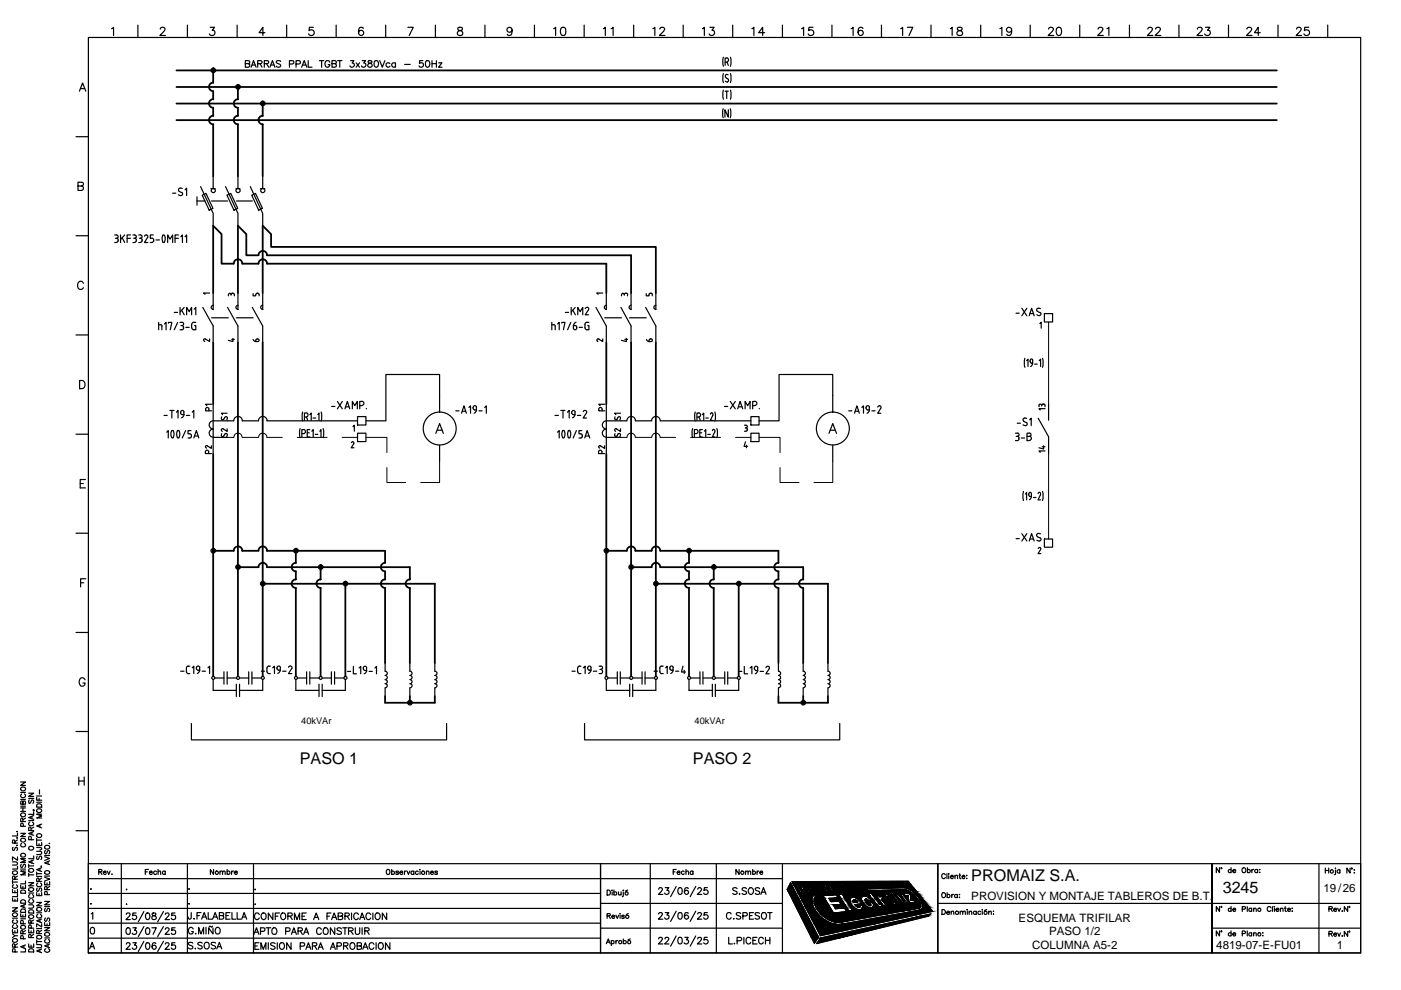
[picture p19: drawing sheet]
<svg xmlns="http://www.w3.org/2000/svg" width="297mm" height="210mm" viewBox="0 0 297 210" stroke-linecap="round" stroke-linejoin="round" font-family="sans-serif">
<defs><g id="words">
<g font-size="3.4">
<text x="63.6" y="162">PASO 1</text>
<text x="146.9" y="162">PASO 2</text>
<text x="205.9" y="186.9">PROMAIZ S.A.</text>
<text x="259.2" y="189.4">3245</text>
</g>
<g font-size="2.4">
<text x="205.9" y="190.7">PROVISION Y MONTAJE TABLEROS DE B.T.</text>
<text x="280.6" y="189">19/26</text>
<text x="216" y="195.5">ESQUEMA TRIFILAR</text>
<text x="218.8" y="201.1">COLUMNA A5-2</text>
<text x="222.4" y="198.3">PASO 1/2</text>
<text x="257.9" y="201.2">4819-07-E-FU01</text>
<text x="283.4" y="201.2">1</text>
</g>
<g font-size="2">
<text x="63.9" y="153.4">40kVAr</text>
<text x="147.3" y="153.4">40kVAr</text>
</g>
</g></defs>
<g fill="none" stroke="#000" stroke-width=".25">
<path d="M16.8 19.3l.7-1.7 .7 1.7M17.1 18.8h.8M18.7 7.9h269.8v194.1h-269.8h269.8v-18.9h-269.8v18.9zM23.7 6.1l.4-.3v1.7M29.2 5.3v2.6M34 6.2l.3-.4h.4l.3 .3-.3 .6-.8 .8h1.2M39.7 5.3v2.6M44.6 5.8h.9l-.5 .6a.59 .59 0 0 1 .4 1 .59 .59 0 0 1-1-.2M50.3 5.3v2.6M52 13.5l.8-.1 .1-.4-.9-.1v1.4l.9-.2v-.4l-.3-.2M53.2 14.3l.5-1.4 .6 1.4M53.4 13.8h.7"/>
<path d="M54.6 13.5l.8-.1 .2-.3-.2-.2h-.8v1.4M55.1 13.5l.5 .8M56 13.5l.8-.1 .2-.3-.2-.2h-.8v1.4M56.2 6.9h-1.3l.8-1.1v1.7M56.5 13.5l.5 .8M57.2 14.3l.6-1.4 .5 1.4M57.4 13.8h.7M59.5 13l-.3-.1-.6 .1v.3l.9 .5v.2l-.3 .3-.6-.3M60.8 5.3v2.6M61.4 13.6l.8-.1 .1-.2-.1-.4h-.8v1.4M62.8 13.6l.8-.1 .1-.2-.1-.4h-.8v1.4M64 14.3l.5-1.4 .6 1.4"/>
<path d="M64.2 13.8h.6M65.3 12.9v1.4h.9M66.4 5.8h-.8l-.1 .7a.63 .63 0 0 1 1 0 .63 .63 0 0 1-.2 .9 .63 .63 0 0 1-.9-.2M67.7 12.9h1M68.2 12.9v1.4M69.9 13.2a.52 .52 0 0 0-.6-.4 .52 .52 0 0 0-.4 .6v.3a.51 .51 0 0 0 .5 .6 .51 .51 0 0 0 .5-.6h-.3M70.4 13.5l.8-.1 .1-.3-.1-.2h-.8v1.4l.8-.2 .1-.3-.3-.3M71.3 5.3v2.6M71.6 12.9h.9M72 12.9v1.4M74.3 12.9h.7l-.3 .5a.46 .46 0 0 1 .3 .7 .46 .46 0 0 1-.8-.1M75.5 13.3l.7 1"/>
<path d="M76.2 13.3l-.7 1M76.8 12.9h.7l-.4 .5a.46 .46 0 0 1 .4 .7 .46 .46 0 0 1-.8-.1M77 6a.52 .52 0 0 0-.4-.2 .52 .52 0 0 0-.5 .3 1.04 1.04 0 0 0 .4 1.4 .55 .55 0 0 0 .6-.5 .55 .55 0 0 0-.5-.6 .55 .55 0 0 0-.6 .5M78.1 12.9l-.1 .3 .3 .2a.48 .48 0 0 1 .6 .2 .48 .48 0 0 1-.3 .7l-.6-.2v-.3l.2-.3 .6-.2 .1-.3-.3-.1zM79.5 12.9a.7 .7 0 0 1 .8 .5 .7 .7 0 0 1-.4 .9h-.2a.91 .91 0 0 1-.2-1.4zM80.5 12.9l.6 1.4 .5-1.4M81.8 5.3v2.6M82.7 13.5a.45 .45 0 0 0-.7-.1 .45 .45 0 0 0 0 .7 .45 .45 0 0 0 .7-.1M83.8 13.5a.45 .45 0 0 0-.6-.1 .45 .45 0 0 0 0 .7 .45 .45 0 0 0 .6-.1M83.8 13.3v1M85.8 13.7h1.2M86.5 5.8h1.1l-.8 1.7"/>
<path d="M89.6 12.9h-.6l-.1 .5a.49 .49 0 0 1 .8 .1 .49 .49 0 0 1-.2 .7 .49 .49 0 0 1-.7-.2M90.4 12.9a.69 .69 0 0 1 .8 .5 .69 .69 0 0 1-.5 .9h-.1a.91 .91 0 0 1-.2-1.4zM91.6 12.9v1.4M91.6 13.5h.9M92.3 5.3v2.6M92.5 12.9v1.4M93 13.3h.7l-.7 1h.7M97.1 5.9a.33 .33 0 0 0 .2 .5 .66 .66 0 0 1 .7 .3 .66 .66 0 0 1 0 .7l-.6 .1a.51 .51 0 0 1-.5-.5 .51 .51 0 0 1 .6-.5l.5-.2v-.3a.6 .6 0 0 0-.9-.1zM102.8 5.3v2.6M108.6 6.3a.55 .55 0 0 1-.8 .6 .55 .55 0 0 1-.2-.9 .55 .55 0 0 1 .9 0 .92 .92 0 0 1-.6 1.5l-.3-.2M113.3 5.3v2.6M117.4 6.1l.4-.3v1.7"/>
<path d="M119.1 5.9a.6 .6 0 0 1 .8 .2l.1 .4a.75 .75 0 0 1-.5 1h-.2a1.1 1.1 0 0 1-.2-1.6zM123.9 5.3v2.6M127.9 6.1l.4-.3v1.7M129.6 6.1l.4-.3v1.7M134.4 5.3v2.6M138.4 6.1l.4-.3v1.7M139.9 6.2l.3-.4h.4l.3 .3-.2 .6-.9 .8h1.2M144.9 5.3v2.6M148.9 6.1l.4-.3v1.7M150.5 5.8h.9l-.5 .6a.58 .58 0 0 1 .5 1 .58 .58 0 0 1-1-.2M153.4 12.1l-.2 .8 .2 1.1M153.4 15.6l-.2 .8 .2 1.1"/>
<path d="M153.4 19.1l-.2 .8 .2 1.1M153.7 13.2h.4M153.7 19.3h.7M153.9 16.5l.4 .2a.37 .37 0 0 1 .1 .6 .37 .37 0 0 1-.6-.1M154.1 12.3h-.4v1.6M154.1 19.3v1.6M154.1 12.3a.45 .45 0 0 1 .4 .4 .45 .45 0 0 1-.4 .5M154.2 13.2l.2 .7M154.4 15.9a.37 .37 0 0 0-.6 0 .37 .37 0 0 0 .1 .6M154.9 12.1l.1 .8-.1 1.1M154.9 15.6l.1 .8-.1 1.1M154.9 19.1l.1 .8-.1 1.1"/>
<path d="M155.3 5.3v2.6M159.4 6.1l.4-.3v1.7M162.1 6.9h-1.2l.8-1.1v1.7M165.9 5.3v2.6M170 6.1l.4-.3v1.7M172.4 5.8h-.9l-.1 .7a.63 .63 0 0 1 1 0 .63 .63 0 0 1-.1 .9 .63 .63 0 0 1-.9-.2M176.4 5.3v2.6M180.5 6.1l.4-.3v1.7M183 6a.52 .52 0 0 0-.5-.2 .52 .52 0 0 0-.5 .3 1.04 1.04 0 0 0 .4 1.4 .55 .55 0 0 0 .6-.5 .55 .55 0 0 0-.5-.6 .55 .55 0 0 0-.6 .5M186.9 5.3v2.6M191 6.1l.4-.3v1.7M192.4 5.8h1.1l-.8 1.7"/>
<path d="M197.4 5.3v2.6M201.5 6.1l.4-.3v1.7M203.1 5.9a.33 .33 0 0 0 .1 .5 .64 .64 0 0 1 .7 .3 .64 .64 0 0 1 0 .7l-.6 .1a.51 .51 0 0 1-.4-.5 .51 .51 0 0 1 .5-.5l.3-.1a.33 .33 0 0 0 .2-.5zM207.9 5.3v2.6M212 6.1l.4-.3v1.7M214.5 6.3a.55 .55 0 0 1-.7 .6 .55 .55 0 0 1-.3-.9 .55 .55 0 0 1 .9 0 .92 .92 0 0 1-.6 1.5l-.3-.2M218.4 5.3v2.6M222.3 6.2l.4-.4h.3l.3 .3-.2 .6-.9 .8h1.2M224.2 5.9a.56 .56 0 0 1 .8 .2 .9 .9 0 0 1-.6 1.4 1.13 1.13 0 0 1-.2-1.6zM228.9 5.3v2.6M232.8 6.2l.4-.4h.3l.3 .3-.2 .6-.9 .8h1.2M234.7 6.1l.4-.3v1.7"/>
<path d="M239.5 5.3v2.6M243.4 6.2a.51 .51 0 0 1 .4-.4 .51 .51 0 0 1 .5 .3l-.2 .6-.8 .8h1.1M245 6.2l.3-.4h.4l.3 .3-.2 .6-.9 .8h1.2M250 5.3v2.6M253.9 6.2l.3-.4h.3l.4 .3-.3 .6-.8 .8h1.2M255.6 5.8h.9l-.5 .6a.59 .59 0 0 1 .5 1 .59 .59 0 0 1-1.1-.2M260.5 5.3v2.6M264.4 6.2l.3-.4h.3l.4 .3-.3 .6-.8 .8h1.2M267.2 6.9h-1.2l.8-1.1v1.7M271 5.3v2.6M274.9 6.2l.3-.4h.3l.4 .3-.3 .6-.8 .8h1.2M277.5 5.8h-.9l-.1 .7a.63 .63 0 0 1 1 0 .63 .63 0 0 1-.1 .9 .63 .63 0 0 1-.9-.2"/>
<path d="M281.5 5.3v2.6M16.1 29h2.6M16.5 39.4h1l.2-.3-.1-.3-1.1-.2v1.8h.8a.47 .47 0 0 0 .4-.5 .47 .47 0 0 0-.4-.5M38.2 39.9l-.3 .1-.1 .3 .7 .5a.38 .38 0 0 1 .1 .6 .38 .38 0 0 1-.6 0l-.2-.1M38.2 39.9l.4 .1M42.5 39.6l2.7 5.6v2.7M44.7 40h.9M45.2 37.4v2.6M47.8 39.6l2.6 5.6v2.7M50 40h.9M50.4 37.4v2.6M53.1 39.6l2.6 5.6v2.7"/>
<path d="M55.2 40h.9M55.7 37.4v2.6M153.3 23.1l-.1 .7 .1 1.2M154.4 23.3v1.5l-.7-1.5v1.5M154.8 23.1l.2 .7-.2 1.2M16.1 50h2.6M24.3 49.8h.4M24.3 51.4h.4M24.5 50.5h.2M24.7 49.8a.36 .36 0 0 1 .3 .4 .36 .36 0 0 1-.3 .3h.2l.1 .3M25 50.9v.3l-.3 .2M25.6 49.8v1.6"/>
<path d="M25.9 50.4l.5 1M26.4 49.8l-.8 1M27 50.5h.7M27.7 49.8h-.7v1.6M28.2 49.8h.3a.36 .36 0 0 1 .4 .4 .36 .36 0 0 1-.4 .3M28.2 51.4h.3M28.3 50.5h.2M28.5 50.5l.4 .3M28.9 50.9v.3l-.4 .2M29.4 49.8h.3M29.4 51.4h.3M29.6 50.5h.1"/>
<path d="M29.8 49.8a.36 .36 0 0 1 .3 .4 .36 .36 0 0 1-.3 .3h.1l.2 .3M30.1 50.9v.3l-.3 .2M30.6 50.1l.2-.3a.36 .36 0 0 1 .5 .1 .36 .36 0 0 1 0 .5M31.3 50.4l-.7 1h.8M31.9 51.4h.3M32.5 49.8h-.6v.7h.5l.2 .3M32.6 50.9l-.1 .3-.3 .2M33.1 50.9h.7M34.5 49.9a1.46 1.46 0 0 0 0 1.4M34.9 49.9a1.17 1.17 0 0 1-.2 1.5l-.2-.1M34.9 49.9h-.4M35.5 51.4v-1.6l.6 .9 .5-.9v1.6"/>
<path d="M36.6 41h.7M37.1 50.5h.7M37.8 49.8h-.7v1.6M38.3 50.2l.4-.4v1.6M39.2 50.2l.4-.4v1.6M39.2 40.2l.4-.3v1.6M41.8 42.6h1.7M41.8 41.7v1.8M42.9 41.4l.8-.4 1.5 3.2-.8 .4zM44.8 42.6h3.4M48.1 41.4l.8-.4 1.5 3.2-.8 .4zM50.1 42.6h3.4"/>
<path d="M53.4 41.4l.8-.4 1.5 3.2-.9 .4zM16.1 71h2.6M17.7 60.1a.63 .63 0 0 0-.7-.5 .63 .63 0 0 0-.5 .7v.4a.64 .64 0 0 0 .5 .7 .64 .64 0 0 0 .7-.4M33.6 68.4v1.5M33.6 68.9h.4M34 68.8l.4 .3M34.3 69.2v.7M34.9 68.7l.3-.3v1.5M35.7 68.5v-.1h.7l-.3 1.5M36.9 66.2h.8M37.7 68.4l-.8 1.5M38.2 68.4h.4"/>
<path d="M38.2 69.9h.4M38.2 65.2v1.5M38.4 69h.2M38.5 65.8l.6 .9M38.6 68.3a.36 .36 0 0 1 .3 .4 .36 .36 0 0 1-.3 .3l.3 .4M38.9 69.4v.2M38.9 69.6l-.3 .3M39.1 65.2l-.9 1M39.4 69.4h.7M39.6 66.7v-1.5l.5 .9 .5-.9v1.5M40.6 68.8v.7M40.7 69.5v.2l.4 .2"/>
<path d="M41.1 68.4h.4M41.1 68.3l-.4 .2v.3M41.2 65.6l.3-.4v1.5M41.3 69h.2v.9h-.4M43 65.2l2.2 3.9v3.5M43.2 72.1l.2 .3M43.6 71.9h-.3l-.1 .2M44.4 71.9v.5l-.8-.5M44.4 62.1h-1.2l.3 .3M44.9 67.4h3.5M45.2 62.1v3.5a.44 .44 0 0 1-.4-.4 .44 .44 0 0 1 .4-.5M48.2 65.2l2.2 3.9v3.5"/>
<path d="M48.4 62.5v.2M49 62.5v.1M49.1 72h.6M49.3 62.2h.2l.2 .2M49.3 62.2l-.3 .2-.1-.2h-.3l-.1 .2M49.4 71.7v.7l-1-.2M49.7 62.5v.2M50.1 67.4h3.6M50.4 62.1l.1 3.5a.44 .44 0 0 1-.5-.4 .44 .44 0 0 1 .5-.5M53.5 65.2l2.2 3.9v3.5M53.7 72l.5 .4M53.7 62.3v.4h.5v-.2"/>
<path d="M54.2 72.2v.2M54.5 71.9l.4 .1v.3l-.7 .1M54.5 62.2h.3l.1 .2M54.5 71.9l-.2 .2M54.5 62.2l-.2 .2M54.9 62.5v.2M55.7 62.1v3.5a.44 .44 0 0 1-.4-.4 .44 .44 0 0 1 .4-.5M117 68.9h.4M117 68.4v1.5M117.4 68.8l.3 .3M117.7 69.2v.7M118.2 68.7l.4-.3v1.5"/>
<path d="M119.1 68.5v-.1h.7l-.3 1.5M119.9 66.2h.7M121 68.4l-.7 1.5M121.1 65.2v1.5M121.4 65.8l.6 .9M121.6 69h.5l.2 .4M121.6 69v.6M121.6 69.6a.36 .36 0 0 0 .3 .3 .36 .36 0 0 0 .4-.3M121.9 65.2l-.8 1M122.1 68.3l-.4 .4-.1 .3M122.2 69.4v.2M122.5 66.7v-1.5l.5 .9 .6-.9v1.5"/>
<path d="M122.8 69.4h.7M124 68.8l.1 .9 .3 .2h.5v-.9h-.3M124.4 65.2l-.3 .2M124.4 68.4h.5M124.5 65.1a.36 .36 0 0 1 .3 .6M124.5 68.3l-.4 .2-.1 .3M124.7 65.7l-.6 1h.7M126.4 65.2l2.2 3.9v3.5M126.6 72.1l.2 .3M127 71.9h-.3l-.1 .2M127.8 71.9v.5l-.9-.5M127.8 62.1h-1.3l.3 .3"/>
<path d="M128.2 67.4h3.6M128.6 62.1v3.5M128.6 64.7a.44 .44 0 0 0-.5 .5 .44 .44 0 0 0 .5 .4M131.6 65.2l2.2 3.9v3.5M131.8 62.5v.2M132.4 62.5v.1M132.5 72h.5M132.8 71.7v.7l-1-.2M132.8 62.2h-.3l-.1 .2-.2-.2h-.3l-.1 .2M132.8 62.2l.3 .2M133 62.5v.2M133.5 67.4h3.5"/>
<path d="M133.8 62.1v3.5M133.8 64.7a.44 .44 0 0 0-.4 .5 .44 .44 0 0 0 .4 .4M136.9 65.2l2.2 3.9v3.5M137 62.3v.4h.6v-.2M137.1 72l.5 .4M137.6 72.2v.2h.4M137.9 71.9h.1M137.9 71.9l-.2 .2M138 62.2h-.3l-.1 .2M138.1 71.9l.2 .2-.2 .3M138.1 62.2l.2 .2M138.3 62.5v.2"/>
<path d="M139.1 62.1v3.5M139.1 64.7a.44 .44 0 0 0-.5 .5 .44 .44 0 0 0 .5 .4M215.4 66.4h.7M216.6 65.3l1.1 1.7M217.3 76l-.1 .7 .1 1.2M217.7 76.5l.3-.4v1.6M217.7 65.3l-1.1 1.7M218.2 67l.5-1.7 .6 1.7M218.4 66.5h.7M218.4 76.5v.2M218.9 77v.3l-.4 .4M218.9 76.5v.5l-.3-.1-.2-.3"/>
<path d="M219 76.5l-.3-.4-.3 .4M219.4 77.2h.5M220.3 76.5l.3-.4v1.6M220.5 68.6l.3-.3v1.3M220.5 66.2a.4 .4 0 0 1 .1 .6 .4 .4 0 0 1-.6 0l-.2-.1M220.6 65.4a.43 .43 0 0 0-.6 0 .43 .43 0 0 0 0 .6l.5 .3M221 76l.2 .7-.2 1.2M221.4 66.5h1.8v1.8h-1.8zM16.1 92.1h2.6M16.9 80.7a.93 .93 0 0 1 1.1 .5 .93 .93 0 0 1-.3 1.1l-.8 .1zM34.8 88.1h.7M35.3 91.6l.4-.3v1.6"/>
<path d="M36 87h.9M36.4 92.8h.4M36.4 87v1.6M36.7 91.3a1.46 1.46 0 0 1 0 1.4M36.8 91.4l-.4-.1a1.46 1.46 0 0 0 0 1.4M37.4 87.4l.3-.4v1.6M37.6 91.4h.4a1.46 1.46 0 0 1 0 1.3M37.6 92.8h.4M37.6 91.3a1.46 1.46 0 0 0 0 1.4M39 87.4v.5M39 87.4a.41 .41 0 0 0-.5-.3 .41 .41 0 0 0-.3 .5 .41 .41 0 0 0 .5 .3h.3M39 87.8l-.1 .5-.4 .3"/>
<path d="M39.4 91.3l-.8 1.6M39.5 88.1h.7M39.9 92.9h.3M40.2 92a.41 .41 0 0 1 .4 .5M40.5 91.3h-.6v.7h.3M40.6 92.5l-.4 .4M40.8 87.4l.3-.4v1.6M41.1 92.9l.5-1.6 .5 1.6M41.3 92.4h.7M44 94.5l-.4 .1 .2 .4M44.2 95.8v.4M44.3 86.8v.3"/>
<path d="M44.3 95.8a.36 .36 0 0 0-.4-.4 .36 .36 0 0 0-.4 .4v.4h1.3M44.3 86.7a.36 .36 0 0 0-.4-.3 .36 .36 0 0 0-.3 .4v.3h1.3M44.8 94.5v.6l-.8-.5M44.9 85.7h-1.3l.2 .3M45.2 85.7v10.6M45.2 92.7h3.1M47 91.9l-.1 .4 .2 .3 .4-.2 .2-.3M47 88.4v.5l.3 .1 .2-.1M47.4 90.9h-.3a.31 .31 0 0 0-.2 .3 .31 .31 0 0 0 .2 .3M47.7 88.5l-.3 .4M47.7 92l.1-.1 .3 .1v.6M47.7 88.5l.1-.1h.3v.6"/>
<path d="M48.2 90.9v.6l-.8-.5M48.2 87.6h-1.3l.3 .3M63.6 90.9l-.1 .7 .1 1.2M64 91.9h.4a.43 .43 0 0 0 .4-.4 .43 .43 0 0 0-.4-.4h-.4v1.6M64.2 87.4l-.2 .7 .2 1.2M64.9 87.6h-.4v1.5M64.9 87.5a.45 .45 0 0 1 .4 .5 .45 .45 0 0 1-.4 .4h-.4M65 88.4l.3 .7M65.1 91.8h.5M65.7 87.9l.3-.3v1.5M65.7 91.1h-.6v1.6h.6M66.1 91.4l.3-.3v1.6"/>
<path d="M66.4 88.6h.6M66.8 92.1h.6M67.4 87.9l.2-.3v1.5M67.8 91.4l.3-.3v1.6M68.1 87.4l.1 .7-.1 1.2M68.5 90.9l.1 .7-.1 1.2M70.3 86.2h.7M71.5 85.1l1.1 1.6M72.6 85.1l-1.1 1.6M73.1 86.7l.5-1.6 .6 1.6M73.3 86.3h.7M74.5 93.9l.3-.2 .2 .3-.5 .9h.5"/>
<path d="M74.7 86.7v-1.6l.5 .9 .6-.9v1.6M74.8 90.5l.3-.3v1.2M75.8 89.2h-19.2a.91 .91 0 0 0-.9-.9 .91 .91 0 0 0-.9 .9h-3.4a.91 .91 0 0 0-.9-.9 .91 .91 0 0 0-.9 .9h-4.4a.87 .87 0 0 0-.8 .9 .87 .87 0 0 0 .8 .9 .87 .87 0 0 0-.8 .8 .87 .87 0 0 0 .8 .9M75.8 88.3h1.8v1.8h-1.8zM75.8 91.8h1.8v1.8h-1.8zM76.3 86h.4M76.7 85.1h-.4v1.6M76.7 85.1a.44 .44 0 0 1 .5 .4 .44 .44 0 0 1-.5 .5M77.7 86.6v.1M92.4 91.9l.8-2.1 .8 2.1M92.7 91.2h1M93.2 87.4v-8h-11.4v9.8h-4.2"/>
<path d="M93.2 94.4v3.5M96.6 87.1h.7M97.9 87.6l.5-1.6 .5 1.6M98 87.2h.7M99.4 86.4l.4-.4v1.6M100.3 86.4l.1 .3 .3 .2M100.7 86.9h.3M101 86.4v.5M101 86.9l-.1 .4-.4 .3M101 86.4a.36 .36 0 0 0-.3-.4 .36 .36 0 0 0-.4 .4M101.5 87.1h.7M102.8 86.4l.3-.4v1.6"/>
<path d="M117.7 88.1h.7M118.2 91.6l.4-.3v1.6M118.9 87h.9M119.2 92.8h.4M119.3 92.7a1.16 1.16 0 0 1 .1-1.4l.2 .1a1.46 1.46 0 0 1 0 1.3M119.4 87v1.6M120.3 87.4l.4-.4v1.6M120.5 91.4h.3a1.46 1.46 0 0 1 0 1.3M120.5 92.8h.3M120.5 91.3a1.46 1.46 0 0 0 0 1.4M121.2 87.4v.2M121.2 87.6l.2 .3h.5"/>
<path d="M121.9 87.4v.5M121.9 87.8l-.1 .5-.4 .3M121.9 87.4a.36 .36 0 0 0-.3-.4 .36 .36 0 0 0-.4 .4M122.2 91.3l-.7 1.6M122.4 88.1h.7M122.8 92.9h.3M123.1 92a.37 .37 0 0 1 .3 .5M123.3 91.3h-.5v.7h.3M123.5 92.5l-.4 .4M123.7 87.3l.2-.2h.3l.1 .5M124 92.9l.5-1.6 .5 1.6M124.1 92.4h.8"/>
<path d="M124.3 87.6l-.7 1h.8M127.4 94.5l-.4 .1 .1 .4M127.6 96.2v-.4a.36 .36 0 0 0-.3-.4 .36 .36 0 0 0-.4 .4v.4h1.3M127.7 87.1v-.4a.36 .36 0 0 0-.4-.3 .36 .36 0 0 0-.4 .4v.3h1.3M128.2 94.5v.6l-.9-.5M128.2 85.7h-1.3l.3 .3M128.6 92.7h3M128.6 85.7v10.6M128.6 89.2a.87 .87 0 0 0-.9 .9 .87 .87 0 0 0 .9 .9 .87 .87 0 0 0-.9 .8 .87 .87 0 0 0 .9 .9M130.4 91.9v.6h.3l.2-.1M130.4 88.4v.5l.3 .1 .2-.1M130.8 90.9h-.3a.31 .31 0 0 0-.2 .3 .31 .31 0 0 0 .2 .3"/>
<path d="M131 92.1l-.2 .3M131 88.5l-.2 .4M131 92l.2-.1 .3 .1-.1 .6M131 88.5l.2-.1h.3l-.1 .6M131.6 90.9v.6l-.9-.5M131.6 87.6h-1.3l.3 .3M134.7 89.2h3.5a.91 .91 0 0 1 .9-.9 .91 .91 0 0 1 .9 .9h19.2M134.7 89.2a.91 .91 0 0 0-.9-.9 .91 .91 0 0 0-.9 .9h-4.3M146.9 90.9l-.2 .7 .2 1.2M147.2 91.9h.4a.43 .43 0 0 0 .4-.4 .43 .43 0 0 0-.4-.4h-.4v1.6M147.4 87.4l-.1 .7 .1 1.2M148.2 87.6h-.4v1.5"/>
<path d="M148.2 87.5a.45 .45 0 0 1 .3 .5 .45 .45 0 0 1-.3 .4h-.4M148.2 88.4l.3 .7M148.4 91.8h.4M148.9 87.9l.3-.3v1.5M148.9 91.1h-.5v1.6h.5M149.3 91.4l.3-.3v1.6M149.6 88.6h.6M150.1 92.1h.5M150.6 87.8l.3-.3 .3 .4-.6 1.2h.6M151 91.3l.3-.3 .3 .4-.6 1.3h.6M151.6 87.4l.1 .7-.1 1.2M152 90.9l.1 .7-.1 1.2"/>
<path d="M153.6 86.2h.7M154.8 85.1l1.1 1.6M155.9 85.1l-1.1 1.6M156.4 86.7l.5-1.6 .6 1.6M156.6 86.3h.7M157.8 90.2l.6 .1v.3l-.2 .1 .2 .3M158 86.7v-1.6l.5 .9 .5-.9v1.6M158 90.7h.1M158.1 93.7l-.3 .9h.7M158.3 94.4v.5M158.4 91l-.1 .4h-.5M159.2 88.3h1.7v1.8h-1.7z"/>
<path d="M159.2 91.8h1.7v1.8h-1.7zM159.6 86h.4M160 85.1h-.4v1.6M160 85.1a.44 .44 0 0 1 .5 .4 .44 .44 0 0 1-.5 .5M161 86.6v.1M175.8 91.9l.8-2.1 .8 2.1M176.1 91.2h1M176.6 87.4v-8h-11.4v9.8h-4.3M176.6 94.4v3.5M179.9 87.1h.7M181.2 87.6l.5-1.6 .5 1.6M181.3 87.2h.8"/>
<path d="M182.7 86.4l.4-.4v1.6M183.6 86.4l.1 .3 .3 .2M184 86.9h.3M184.3 86.4v.5M184.3 86.9l-.1 .4-.4 .3M184.3 86.4a.36 .36 0 0 0-.3-.4 .36 .36 0 0 0-.4 .4M184.9 87.1h.6M186.4 86a.36 .36 0 0 1 .3 .6M186.4 86l-.3 .3M186.7 86.6l-.6 1h.7M215.3 91.8h.4M215.7 89.7h.7"/>
<path d="M215.7 91.8a.36 .36 0 0 1 .4 .4 .36 .36 0 0 1-.4 .3h-.2M215.7 92.5l.4 .3M216 92.9v.2M216.1 93.1l-.2 .3h-.6M216.5 92.9h.7M217.1 89.4l.5 .2M217.2 88.6l.5 .1M217.3 88.6l-.4 .3 .2 .4M217.6 89.6a.4 .4 0 0 1 .1 .6 .4 .4 0 0 1-.6 0l-.2-.1M218.2 91.8h-.5v1.6h.5a.44 .44 0 0 0 .5-.5 .44 .44 0 0 0-.5-.4M218.2 91.8a.36 .36 0 0 1 .4 .4 .36 .36 0 0 1-.4 .3h-.5M218.3 89l.3-.3v1.5"/>
<path d="M220.1 88.7l2.2 3.9v3.5M220.3 85.9l.3-.2 .2 .2M220.3 86v.2M220.8 86v.1M221 94.7h.6M221.3 94.5v.7l-1-.3M221.3 85.7h-.3l-.1 .2M221.3 85.7l.3 .2M221.6 95.6h-1.3l.2 .3M221.6 86.6h-1.3l.2 .3M221.6 86v.2M222.3 85.6v3.5"/>
<path d="M16.1 113.1h2.6M17 102.5h.7M18.1 101.7h-1.1v1.7h1.1M215.4 114.2h.7M216.6 113.1l1.1 1.6M217 104.2l-.1 .8 .1 1.1M217.4 104.8l.3-.4v1.6M217.7 113.1l-1.1 1.6M218.1 104.8v.1M218.1 104.7l.3-.3 .3 .4a1.05 1.05 0 0 1-.4 1.1M218.1 104.9l.2 .3 .4 .1M218.2 114.7l.5-1.6 .6 1.6"/>
<path d="M218.4 114.3h.7M219.1 105.5h.6M220.1 104.6l.3-.2 .2 .3-.5 1.3h.5M220.1 116.3l.4-.2 .2 .2-.6 1.1h.6M220.5 114a.4 .4 0 0 1 .1 .6 .4 .4 0 0 1-.6 0l-.2-.1M220.6 113.2a.43 .43 0 0 0-.6 0 .43 .43 0 0 0 0 .6l.5 .2M221 104.2l.2 .8-.2 1.1M221.4 114.3h1.8v1.7h-1.8zM16.1 134.1h2.6M17.1 123.6h.7M18.2 122.7h-1.1v1.7M16.1 155.1h2.6"/>
<path d="M18 144.1a.63 .63 0 0 0-.7-.4 .63 .63 0 0 0-.5 .7v.4a.62 .62 0 0 0 .6 .7 .62 .62 0 0 0 .6-.7h-.4M38.3 142.3h.7M39.9 141.3h.3M39.9 141.2l-.3 .2-.1 1 .2 .4h.5M40.6 153.4v3.5h54.1v-3.5M40.8 141.6l.3-.3v1.5M42.3 141.6v.5M42.4 141.6a.41 .41 0 0 0-.5-.3 .41 .41 0 0 0-.3 .5 .41 .41 0 0 0 .4 .3h.3M42.4 142l-.2 .5-.4 .3M42.9 142.3h.6M44.1 141.6l.3-.3v1.5M45.2 144.1v2.3h4.9"/>
<path d="M45.5 143.7h2M47.5 142.4v2.7M48.2 142.4v2.7M48.2 143.7h1.9M50.1 145.1v2.6M50.8 143.7h1.9M50.8 145.1v2.6M52.7 142.4v2.7M53.4 143.7h2M53.4 142.4v2.7M55.4 142.3h.7M55.7 144.1v2.3h-4.9"/>
<path d="M57 141.3h.3M57 141.2l-.4 .4v.8a.49 .49 0 0 0 .7 .4M57.8 141.6l.4-.3v1.5M58.7 141.6v.2M58.7 141.7l.2 .3 .5 .1M59.4 141.6a.98 .98 0 0 1-.5 1.2M59.5 141.6a.36 .36 0 0 0-.4-.4 .36 .36 0 0 0-.4 .4M59.9 142.3h.7M61.2 141.5l.3-.3 .4 .2v.4l-.7 1h.7M62.7 144.1v2.3h4.9M63.1 143.7h1.9M65 142.4v2.7"/>
<path d="M65.7 143.7h1.9M65.7 142.4v2.7M67.6 145.1v2.6M68.3 143.7h2M68.3 145.1v2.6M70.3 142.4v2.7M70.9 143.7h2M70.9 142.4v2.7M73.2 144.1v2.3h-4.9M73.7 142.4h.7M74.9 141.3v1.6h.7M76.1 141.6l.4-.3v1.6"/>
<path d="M77.8 141.6a.41 .41 0 0 0-.5-.3 .41 .41 0 0 0-.3 .5 .41 .41 0 0 0 .4 .3l.3 .1v-.6M77.8 142.1l-.2 .5-.4 .3M78.3 142.4h.6M79.5 141.6l.3-.3v1.6M81.6 140.6v1.8M81.6 145.9v1.7M81.7 142.3a.44 .44 0 0 1 .4 .5 .44 .44 0 0 1-.4 .4 .44 .44 0 0 1 .4 .4 .44 .44 0 0 1-.4 .5 .44 .44 0 0 1 .4 .4 .44 .44 0 0 1-.4 .5M81.7 144.9a.44 .44 0 0 1 .4 .5 .44 .44 0 0 1-.4 .4M86.9 140.6v1.8M86.9 145.9v1.7M86.9 142.3a.44 .44 0 0 1 .5 .5 .44 .44 0 0 1-.5 .4 .44 .44 0 0 1 .5 .4 .44 .44 0 0 1-.5 .5 .44 .44 0 0 1 .5 .4 .44 .44 0 0 1-.5 .5M86.9 144.9a.44 .44 0 0 1 .5 .5 .44 .44 0 0 1-.5 .4"/>
<path d="M92.2 140.6v1.8M92.2 145.9v1.7M92.2 142.3a.44 .44 0 0 1 .5 .5 .44 .44 0 0 1-.5 .4 .44 .44 0 0 1 .5 .4 .44 .44 0 0 1-.5 .5 .44 .44 0 0 1 .5 .4 .44 .44 0 0 1-.5 .5M92.2 144.9a.44 .44 0 0 1 .5 .5 .44 .44 0 0 1-.5 .4M121.3 142.3h.6M122.5 141.6v.8M122.5 142.4l.4 .4M122.9 142.8h.3M122.9 141.3h.3M122.9 141.2l-.4 .4M123.7 141.6l.4-.3v1.5M123.9 153.4v3.5h54.1v-3.5"/>
<path d="M124.6 141.6v.2M124.6 141.7l.4 .4M125 142.1h.3M125.3 141.6a.98 .98 0 0 1-.5 1.2M125.3 141.6a.36 .36 0 0 0-.3-.4 .36 .36 0 0 0-.4 .4M125.8 142.3h.7M127 141.3h.4M127.2 141.9h.2M127.4 141.2a.36 .36 0 0 1 .3 .4 .36 .36 0 0 1-.3 .3M127.4 141.9l.3 .4M127.7 142.3l-.1 .5h-.6M128.6 144.1v2.3h4.9"/>
<path d="M128.9 143.7h2M130.9 142.4v2.7M131.5 143.7h2M131.5 142.4v2.7M133.5 145.1v2.6M134.1 143.7h2M134.1 145.1v2.6M136.1 142.4v2.7M136.8 143.7h2M136.8 142.4v2.7M138.7 142.3h.7M139.1 144.1v2.3h-5"/>
<path d="M140.3 141.3h.3M140.3 141.2l-.3 .2-.1 1 .2 .4h.5M141.1 141.6l.4-.3v1.5M142.7 141.6v.5M142.7 141.6a.41 .41 0 0 0-.4-.3 .41 .41 0 0 0-.4 .5 .41 .41 0 0 0 .5 .3h.3M142.7 142l-.1 .5-.4 .3M143.2 142.3h.7M144.8 141.3l-.3 1.2h.9M145.1 142.1v.7M146.1 144.1v2.3h4.9M146.4 143.7h2M148.4 142.4v2.7"/>
<path d="M149 143.7h2M149 142.4v2.7M151 145.1v2.6M151.7 143.7h2M151.7 145.1v2.6M153.7 142.4v2.7M154.3 143.7h2M154.3 142.4v2.7M156.6 142.4h.7M156.6 144.1v2.3h-4.9M157.8 141.3v1.6h.7M159 141.6l.4-.3v1.6"/>
<path d="M159.9 141.6v.2M160 141.6a.36 .36 0 0 1 .3-.3 .36 .36 0 0 1 .4 .3l-.1 .5-.3 .1M160 141.8l.3 .3M160.6 142.1l-.1 .5-.4 .3M161.1 142.4h.8M162.7 141.3l-.3 .3M162.8 141.3a.36 .36 0 0 1 .3 .5M163.1 141.8l-.7 1.1h.7M165 140.6v1.8M165 145.9v1.7M165.1 142.3a.44 .44 0 0 1 .4 .5 .44 .44 0 0 1-.4 .4 .44 .44 0 0 1 .4 .4 .44 .44 0 0 1-.4 .5 .44 .44 0 0 1 .4 .4 .44 .44 0 0 1-.4 .5M165.1 144.9a.44 .44 0 0 1 .4 .5 .44 .44 0 0 1-.4 .4"/>
<path d="M170.3 140.6v1.8M170.3 145.9v1.7M170.3 142.3a.44 .44 0 0 1 .5 .5 .44 .44 0 0 1-.5 .4 .44 .44 0 0 1 .5 .4 .44 .44 0 0 1-.5 .5 .44 .44 0 0 1 .5 .4 .44 .44 0 0 1-.5 .5M170.3 144.9a.44 .44 0 0 1 .5 .5 .44 .44 0 0 1-.5 .4M175.5 140.6v1.8M175.5 145.9v1.7M175.6 142.3a.44 .44 0 0 1 .4 .5 .44 .44 0 0 1-.4 .4 .44 .44 0 0 1 .4 .4 .44 .44 0 0 1-.4 .5 .44 .44 0 0 1 .4 .4 .44 .44 0 0 1-.4 .5M175.6 144.9a.44 .44 0 0 1 .4 .5 .44 .44 0 0 1-.4 .4M2.8 179.6l-.1 .3 .1 .4 .2-.1 .3-.5 .2-.1 .2 .3-.2 .4M3.2 178.8l-.1-.6-.4-.1v.7h1M3.6 179.2h.1zM3.6 177.7h.1z"/>
<path d="M3.6 176.3h.1zM3.7 176.6v.6h-1M3.7 178.1l-.5 .3M4.4 176.7h1l-1 .7h1M4.4 165.8h1l-1 .7h1M4.4 172h1M4.4 171.3h1M4.4 170.9h1M4.4 169.5h1M4.4 168h1M4.4 177.9a.49 .49 0 0 1 .7-.1 .49 .49 0 0 1 .2 .6 .51 .51 0 0 1-.6 .1 .51 .51 0 0 1-.3-.6zM4.6 178.8a.38 .38 0 0 0-.2 .5 .38 .38 0 0 0 .4 .3h.2a.37 .37 0 0 0 .4-.3 .37 .37 0 0 0-.2-.5"/>
<path d="M4.6 168.3a.4 .4 0 0 0-.2 .5 .4 .4 0 0 0 .4 .3h.2a.39 .39 0 0 0 .4-.3 .39 .39 0 0 0-.2-.5M4.9 174.2l-.1-.6-.2-.1-.2 .2v.5h1M4.9 170.1l.2-.3 .2 .1 .1 .2v.4h-1l.1-.6h.3l.1 .6M4.9 171.3v.7M4.9 175.2v-.6h-.4l-.1 .6h1M5.4 173.5l-.5 .3M6.1 168.2h1l-1 .7h1M6.1 174h1M6.1 169.3h1M6.2 169.6l-.1 .3 .1 .4 .3-.1 .2-.5 .3-.1 .1 .3-.1 .4M6.3 174.3a.39 .39 0 0 0-.2 .4 .39 .39 0 0 0 .4 .4 .45 .45 0 0 0 .5-.2 .45 .45 0 0 0 0-.5l-.1-.1M6.6 176.1l-.1-.6-.3-.1-.1 .7h1"/>
<path d="M6.6 178v-.6h-.4l-.1 .6h1M6.8 173.1v.5M6.8 176.5v.5M7.1 171.7l.2 .1M7.1 176.3l-1 .4 1 .4M7.1 172.9l-1 .4 1 .4M7.1 172.1v.6h-1M7.1 175.4l-.5 .3M7.8 179.7l1 .1v.3l-.3 .1M7.8 178.6v.7h1v-.7M7.8 169v.7h1M7.8 177.8v.7"/>
<path d="M7.8 178.1h1M7.8 170.1h1M7.8 168.8h1M7.9 170.5h.8l.1 .6h-1zM8.3 169.3v.4M8.3 178.9v.4M8.4 167.5v.8M8.5 174.9v.5M8.8 174.7l-1 .4 1 .4M8.8 172.6h-1l1 .4-1 .4h1M10.5 178.8v.1zM16.1 176.1h2.6"/>
<path d="M16.7 164.7v1.8M16.7 165.6h1.2M17.9 164.7v1.8M2.7 197.1v.7h1v-.7M2.7 192.5h1l-1 .7h1M2.7 190.4v.6h1v-.6M2.7 188.6v.7h1v-.7M2.7 182.7h.7l.3 .3-.2 .4h-.8M2.7 198l.5 .4M2.7 194.7h1M2.7 187h1M2.7 186.7v.7"/>
<path d="M2.8 184.7a.51 .51 0 0 1 .6-.1 .51 .51 0 0 1 .2 .6 .49 .49 0 0 1-.6 .2 .49 .49 0 0 1-.2-.7zM2.9 196.1a.39 .39 0 0 0-.3 .4 .39 .39 0 0 0 .4 .3h.3a.39 .39 0 0 0 .4-.3 .39 .39 0 0 0-.2-.4M2.9 195.1a.37 .37 0 0 0-.2 .4 .37 .37 0 0 0 .3 .3h.3a.37 .37 0 0 0 .4-.3 .37 .37 0 0 0-.2-.4M2.9 187.6a.37 .37 0 0 0-.2 .4 .37 .37 0 0 0 .3 .3h.3a.37 .37 0 0 0 .4-.3 .37 .37 0 0 0-.2-.4M3.2 186.4l-.1-.6h-.4v.6h1M3.2 188.8v.5M3.2 190.7v.3M3.2 197.3v.5M3.7 198.4h-.5l-.5 .4M3.7 189.5v.6h-1M3.7 183.7v.6h-1M3.7 181.7v.7l-1-.7v.7"/>
<path d="M3.7 185.7l-.5 .4M4.4 193.7v.7h1v-.7M4.4 187.7v.6h1v-.6M4.4 194.8h1M4.4 184.3h1M4.4 191a.56 .56 0 0 1 1 .1v.4h-1zM4.5 192.9l.3-.2 .5 .2 .1 .5h-1zM4.5 188.8h.8l.1 .6h-1zM4.5 183.2l-.1 .3 .1 .4 .3-.1 .2-.5 .3-.1 .1 .3-.1 .4M4.9 198l-.1-.6-.3-.1-.1 .7h1M4.9 187.9v.4M4.9 194v.4"/>
<path d="M4.9 199v-.6h-.4l-.1 .6h1M4.9 195.9v-.7h-.4l-.1 .7h1M5.1 191.9v.5M5.4 191.8l-1 .3 1 .5M5.4 186.8v.6h-1M5.4 184.7h-1l1 .4-1 .4h1M5.4 182.1h-1l1 .4-1 .4h1M5.4 197.3l-.5 .3M6.1 197.1v.7h1v-.7M6.1 191.8l.9 .1 .1 .2-.3 .5h-.7M6.1 187.1h1l-1 .7h1M6.1 189.3h1"/>
<path d="M6.1 185.5h1M6.1 183.2v.7M6.1 185.2v.6M6.1 183.6h1M6.1 194.1a.49 .49 0 0 1 .7-.2 .49 .49 0 0 1 .2 .7 .52 .52 0 0 1-.6 .1 .52 .52 0 0 1-.3-.6zM6.1 188.4a.49 .49 0 0 1 .7-.2 .49 .49 0 0 1 .2 .7 .52 .52 0 0 1-.6 0 .52 .52 0 0 1-.3-.5zM6.2 193a.58 .58 0 0 1 .7-.1 .58 .58 0 0 1 .2 .7h-1zM6.3 190.7a.39 .39 0 0 0-.2 .5 .39 .39 0 0 0 .4 .3 .45 .45 0 0 0 .5-.1 .45 .45 0 0 0 0-.6l-.1-.1M6.3 189.7a.39 .39 0 0 0-.2 .4 .39 .39 0 0 0 .4 .3 .45 .45 0 0 0 .5-.1 .45 .45 0 0 0 0-.6h-.1M6.6 198.8l-.1-.6-.3-.1-.1 .7h1M6.6 195.7l-.1-.6h-.3l-.1 .6h1M6.6 197.3v.5"/>
<path d="M6.6 196.8v-.6l-.3-.1-.2 .2v.5h1M6.8 182.5v.5M7.1 182.3l-1 .4 1 .4M7.1 181.5v.6h-1M7.1 198.1l-.5 .3M7.1 195.1l-.5 .3M7.8 191.3h1l-1 .8h1M7.8 189.3v.6h1v-.6M7.8 180.5h.7l.3 .3-.1 .3-.9 .1M7.8 199.6h1M7.8 184.9v.7M7.8 199.3v.7"/>
<path d="M7.8 196.9h1M7.8 193.5h1M7.8 185.8h1M7.8 185.2h1M7.8 198.5a.49 .49 0 0 1 .7-.2 .49 .49 0 0 1 .2 .7 .52 .52 0 0 1-.6 .1 .52 .52 0 0 1-.3-.6zM7.9 188.3l-.1 .2 .1 .5 .3-.2 .2-.5 .4 .1v.4l-.1 .2M7.9 181.5l-.1 .3 .1 .4h.2l.3-.6 .3-.1 .1 .3-.1 .4M8 193.9a.39 .39 0 0 0-.2 .4 .39 .39 0 0 0 .4 .3h.2a.39 .39 0 0 0 .4-.3 .39 .39 0 0 0-.2-.4M8 187.2a.39 .39 0 0 0-.2 .5 .39 .39 0 0 0 .4 .3h.2a.39 .39 0 0 0 .4-.3 .39 .39 0 0 0-.2-.5M8.3 197.9l-.1-.6h-.3l-.1 .6h1M8.3 186.9l-.1-.6-.2-.1-.2 .2v.5h1M8.3 189.5v.4"/>
<path d="M8.5 184.1v.5M8.5 195v.5M8.7 183.7h.1zM8.8 195.9v.6l-1-.6v.6M8.8 194.8l-1 .4 1 .5M8.8 184l-1 .4 1 .4M8.8 197.3l-.5 .3M8.8 186.2l-.5 .3M9.5 196.7h1l-1 .6h1M9.5 195.6v.6h1v-.6M9.5 191.1h1l-1 .7h1M9.5 186.9v.7h1v-.7"/>
<path d="M9.5 186l1 .4-1 .4M9.5 181.6l1 .4-1 .4M9.5 198.9h1M9.5 192.2h1M9.5 185.7h1M9.5 181.4h1M9.5 197.9a.48 .48 0 0 1 .7-.2 .48 .48 0 0 1 .1 .7 .49 .49 0 0 1-.6 0 .49 .49 0 0 1-.2-.5zM9.5 184.8a.49 .49 0 0 1 .7-.2 .49 .49 0 0 1 .2 .7 .52 .52 0 0 1-.7 0 .52 .52 0 0 1-.2-.5zM9.6 194.6l-.1 .3 .1 .5 .3-.2 .3-.6 .3 .3-.1 .5M9.6 192.6l-.1 .3v.3h.4l.2-.5 .3-.1 .1 .3-.1 .4M9.6 180.3l-.1 .3 .1 .4 .3-.1 .2-.5h.4v.4l-.1 .2M9.7 199.2a.49 .49 0 0 0 .1 .8 .49 .49 0 0 0 .7-.4v-.3l-.2-.1"/>
<path d="M10 188.6l-.1-.6h-.3l-.1 .6h1M10 187.2v.4M10 195.9v.3M10 189.7v-.6l-.4-.1-.1 .7h1M10.2 182.7v.5M10.5 182.5l-1 .5 1 .3M10.5 187.9l-.5 .4M18.7 186.3h147.2M18.7 198.9h108.6M18.7 195.7h108.6M18.7 192.6h108.6M18.7 189.4h108.6"/>
<path d="M19.2 188.5h.1zM19.3 191.6v.1zM19.3 193.7l.4-.2v1.4M19.3 196.7a.43 .43 0 0 1 .7 .2l-.1 1.1a.7 .7 0 0 1-.8-.4 .7 .7 0 0 1 .2-.9zM20.9 184.9l.6-.1 .1-.4-.7-.1v1.1M21.3 184.9l.3 .5M21.9 185h.6a.34 .34 0 0 0-.6-.2 .34 .34 0 0 0 .2 .6h.2l.2-.2M22.8 184.7l.3 .7 .3-.7M23.7 185.3h.1M25.7 183.1v18.9M26.8 188.6h.1zM26.8 193.9l.1-.3h.4h.2l.1 .4-.9 1h.9"/>
<path d="M26.8 191.7v.1zM26.9 196.8a.45 .45 0 0 1 .7 .2l-.1 1.1a.7 .7 0 0 1-.8-.4 .7 .7 0 0 1 .2-.9zM28.2 196.7h.7l-.4 .6a.45 .45 0 0 1 .3 .7 .45 .45 0 0 1-.7-.1M28.2 199.9h.7l-.4 .5a.46 .46 0 0 1 .4 .7 .46 .46 0 0 1-.8-.1M28.9 193.6h-.7l-.1 .6a.5 .5 0 0 1 .7-.1 .5 .5 0 0 1 0 .8 .5 .5 0 0 1-.7-.2M30.5 193.3l-1.2 2.1M30.5 196.5l-1.2 2.1M30.5 199.6l-1.2 2.1M30.8 184.9h.4M31.1 193.6a.7 .7 0 0 1 .8 .5 .7 .7 0 0 1-.5 .9l-.3-.1-.2-.2-.1-.5zM31.1 196.8a.4 .4 0 0 1 .6 .2l.1 .3a.61 .61 0 0 1-.6 .8 .87 .87 0 0 1-.1-1.3zM31.1 199.9a.7 .7 0 0 1 .8 .5 .7 .7 0 0 1-.5 .9l-.3-.1-.2-.2-.1-.5z"/>
<path d="M31.5 184.3h-.7v1.1M31.7 185h.6a.35 .35 0 0 0-.6-.2 .35 .35 0 0 0 .2 .6l.4-.2M32.2 196.7h.9l-.6 1.4M32.3 193.6v.4l.6 .2 .2 .3-.1 .3-.5 .2a.48 .48 0 0 1-.3-.6 .48 .48 0 0 1 .6-.3l.2-.2v-.3zM33.2 184.9a.33 .33 0 0 0-.5-.1 .33 .33 0 0 0 0 .5 .33 .33 0 0 0 .5-.1M33.5 184.9l.3-.2h.2l.1 .7M33.5 184.3v1.1M34.7 193.3l-1.3 2.1M34.7 196.5l-1.3 2.1M34.7 199.6l-1.3 2.1M35 184.9a.33 .33 0 0 0-.5-.1 .33 .33 0 0 0 0 .5 .33 .33 0 0 0 .5-.1M35 193.9l.2-.3h.4l.2 .4-.8 1h.9"/>
<path d="M35 197l.3-.3 .5 .1v.5l-.8 .8h.9M35 184.7v.7M37.1 193.6h-.7v.6a.49 .49 0 0 1 .7 0 .49 .49 0 0 1-.1 .7 .49 .49 0 0 1-.7-.2M37.1 196.7h-.7v.6a.49 .49 0 0 1 .7 0 .49 .49 0 0 1-.1 .8 .49 .49 0 0 1-.7-.2M37.1 199.9h-.7v.6a.49 .49 0 0 1 .7 0 .49 .49 0 0 1-.1 .7 .49 .49 0 0 1-.7-.2M39.7 183.1v18.9M40.1 188.5v.1zM40.1 191.6v.1zM40.5 193.5v1.3l-.3 .1-.3-.1v-.4M40.9 200l-.4-.2-.6 .2 .2 .3 .8 .5v.2l-.4 .2-.6-.2M41 197a.52 .52 0 0 0-.6-.4 .52 .52 0 0 0-.5 .6v.3a.51 .51 0 0 0 .6 .5 .51 .51 0 0 0 .5-.5h-.4M41.1 194.8h.1z"/>
<path d="M41.5 197.9v.1zM41.8 194.1h.5M42.1 198v-1.4l.5 1.4 .6-1.4v1.4M42.6 193.5h-.8v1.4M42.7 194.9l.6-1.4 .5 1.4M42.9 200l-.3-.2-.7 .2 .1 .3 .8 .3 .1 .4a.58 .58 0 0 1-1 0M43 194.4h.6M43.4 200l.1-.2a.66 .66 0 0 1 .9 .7 .66 .66 0 0 1-.9 .6l-.2-.5zM43.7 196.6v1.4M44.1 193.5v1.4h.8M45.1 194.9l.5-1.4 .6 1.4M45.1 196.4l-.2 .2-.3-.2-.3 .2"/>
<path d="M45.2 196.8v1.2l-1-1.2v1.2M45.3 184.3v1.1l-.7-1.1v1.1M45.3 194.4h.7M45.7 200l-.3-.2-.6 .2v.3l.8 .3 .1 .4-.1 .1a.58 .58 0 0 1-.8-.1M45.7 196.8l.2-.1a.69 .69 0 0 1 .8 .5 .69 .69 0 0 1-.4 .8 .73 .73 0 0 1-.6-.4 .73 .73 0 0 1 0-.8zM46.5 194.1h.8l.1-.4-.1-.2h-.8v1.4l.9-.1v-.4l-.3-.3M46.6 184.9l.3-.2h.2l.1 .7M46.6 184.7v.7M47.2 184.9l.2-.2h.3v.7M47.9 194.1h.5M48.2 184.9a.33 .33 0 0 1 .4-.1 .33 .33 0 0 1 0 .5 .33 .33 0 0 1-.4-.1M48.2 184.3v1.1"/>
<path d="M48.8 193.5h-.9v1.4h.9M49.1 184.7v.7M49.2 193.5v1.4h.8M49.5 184.7h-.2l-.2 .3M49.7 185h.6a.32 .32 0 0 0-.4-.3 .32 .32 0 0 0-.1 .5l.1 .2 .4-.2M50.3 193.5v1.4h.8M51.3 194.9l.5-1.4 .5 1.4M51.4 194.4h.7M53.7 183.1v18.9M53.8 198.1l.6-1.4 .5 1.4M54 188.6h.2zM54 197.6h.7"/>
<path d="M54.1 191.7v.1zM54.9 199.9h-.9v1.4h.9M55 193.9a.52 .52 0 0 0-.6-.3 .52 .52 0 0 0-.4 .5v.3a.52 .52 0 0 0 .4 .6 .52 .52 0 0 0 .6-.4M55.2 197.5l.8-.1 .1-.6-.9-.1v1.4M55.5 193.8l.2-.2a.68 .68 0 0 1 .7 .6 .68 .68 0 0 1-.6 .8l-.4-.6zM56.4 196.7h1M56.9 196.7v1.4M56.9 199.9v1.4M57.9 193.6v1.4l-1-1.4v1.4M57.9 196.8a.68 .68 0 0 1 .8 .3 .68 .68 0 0 1-.1 .8l-.2 .2a.7 .7 0 0 1-.8-.4 .7 .7 0 0 1 .3-.9zM58.4 194.3h.5M58.8 199.9v1.4"/>
<path d="M59.3 193.6h-.9v1.4M59.8 193.6a.66 .66 0 0 1 .8 .7 .66 .66 0 0 1-.8 .6l-.3-.5zM60.6 197.5l.8-.1 .1-.6-.9-.1v1.4M61 194.3l.8-.1 .1-.5-.9-.1v1.4M61.5 194.3l.5 .7M61.7 199.9v1.4l-.9-1.4v1.4M61.8 198.1l.5-1.4 .6 1.4M62 197.6h.6M62.4 195v-1.4l.6 1.4 .5-1.4v1.4M63.2 197.4l.8-.1 .1-.2-.1-.3-.8-.1v1.4M63.7 197.4l.4 .7M64 194.3h.6"/>
<path d="M64.4 198.1l.5-1.4 .5 1.4M64.6 197.6h.7M64.9 193.6h-.9v1.4h.9M66.5 195l.5-1.4 .6 1.4M66.7 194.5h.7M68.1 197a.5 .5 0 0 0-.6-.3 .5 .5 0 0 0-.4 .6v.3a.51 .51 0 0 0 .4 .5 .51 .51 0 0 0 .6-.3M68.7 196.9l.1-.1a.68 .68 0 0 1 .8 .3 .68 .68 0 0 1-.1 .8l-.2 .2a.68 .68 0 0 1-.8-.3 .68 .68 0 0 1 .2-.9zM69.3 194.3h.5M70.2 193.6h-.9v1.4M70.3 195l.6-1.4 .5 1.4M70.5 194.5h.7M71 196.7v1.4l-1-1.4v1.4"/>
<path d="M71.7 194.3h.6l.4-.5-.2-.2h-.8v1.4l.9-.2 .1-.3-.4-.2M72.4 196.9l-.4-.2-.6 .2 .2 .4 .6 .2 .2 .2-.2 .4h-.4l-.4-.2M72.7 196.7h.9M73.1 194.3h.6l.4-.5-.2-.2h-.8v1.4M73.1 196.7v1.4M73.6 194.3l.5 .7M73.9 197.4l.9-.1v-.5l-.9-.1v1.4M74.4 197.4l.5 .7M74.5 193.6v1.4M75.3 196.7v1a.47 .47 0 0 0 .5 .4 .47 .47 0 0 0 .5-.4v-1M76 193.9a.5 .5 0 0 0-.6-.3 .5 .5 0 0 0-.4 .5v.3a.5 .5 0 0 0 .4 .6 .5 .5 0 0 0 .6-.4M76.3 195l.5-1.4 .5 1.4"/>
<path d="M76.4 194.5h.7M76.8 196.7v1.4M77.3 197.4l.8-.1 .2-.2-.1-.3-.9-.1v1.4M77.8 197.4l.5 .7M78.6 193.9a.52 .52 0 0 0-.6-.3 .52 .52 0 0 0-.4 .5v.3a.52 .52 0 0 0 .4 .6 .52 .52 0 0 0 .6-.4M79.1 193.6v1.4M79.7 199.9v1.4M79.8 193.6a.66 .66 0 0 1 .8 .7 .66 .66 0 0 1-.8 .6l-.3-.5 .1-.5zM82 193.6v1.4l-.9-1.4v1.4M82.1 184.4a.5 .5 0 0 1 .6 .5 .5 .5 0 0 1-.6 .5l-.2-.4zM82.7 199.9v1.4l-1-1.4v1.4M83 184.9a.33 .33 0 0 1 .5-.1 .33 .33 0 0 1 0 .5 .33 .33 0 0 1-.5-.1"/>
<path d="M83 184.3v1.1M84.5 184.9l-.2-.2-.4 .2 .5 .2v.3h-.4l-.1-.2M84.8 185h.6l-.1-.2a.33 .33 0 0 0-.4 0 .33 .33 0 0 0 0 .5 .33 .33 0 0 0 .5-.1M85.8 184.7v.7M86.1 184.7h-.2l-.1 .3M86.3 184.7l.3 .7 .3-.7M87.7 184.9a.33 .33 0 0 0-.4-.1 .33 .33 0 0 0 0 .5 .33 .33 0 0 0 .4-.1M87.7 184.7v.7M88.7 184.9a.33 .33 0 0 0-.5-.1 .33 .33 0 0 0 0 .5 .33 .33 0 0 0 .5-.1M89 184.4h.1zM89.1 184.7v.7M90.4 184.9l.2-.2h.3l.1 .7"/>
<path d="M90.4 184.7v.7M91.3 185h.6a.35 .35 0 0 0-.4-.3 .35 .35 0 0 0-.3 .4 .35 .35 0 0 0 .4 .3l.3-.2M92.7 184.9l-.2-.2-.3 .2 .5 .2v.3h-.5v-.2M127.3 191.5h38.6M127.3 196.8h38.6M128.7 194.2l.6-.1 .1-.3-.7-.1v1M128.7 188.7a.58 .58 0 0 1 .7 .3 .58 .58 0 0 1-.2 .7l-.5 .1zM128.7 199.8h.5M129.1 194.2l.3 .5M129.6 199.5a.34 .34 0 0 1 .5 0 .34 .34 0 0 1 0 .5 .34 .34 0 0 1-.5 0M129.6 199.4v1.1M129.7 194.3h.6l-.1-.2a.35 .35 0 0 0-.4 .1 .35 .35 0 0 0 0 .5 .35 .35 0 0 0 .5-.1"/>
<path d="M129.7 188.8h.1zM129.8 189.1v.7M130.2 189.2a.34 .34 0 0 1 .4 0 .34 .34 0 0 1 0 .5 .34 .34 0 0 1-.4-.1M130.2 188.7v1.1M130.6 194l.3 .7 .3-.7M130.6 199.4v.7M131 199.4l-.3 .1-.1 .2M131.1 189.1l.1 .6 .2 .1 .3-.2M131.4 193.7h.1M131.5 194.1v.6M131.7 189.1v.7M132.2 199.5a.35 .35 0 0 1 .5 0 .35 .35 0 0 1 0 .5 .35 .35 0 0 1-.5 0"/>
<path d="M132.2 188.7v.1zM132.2 189.1v.8l-.3 .2M132.2 199.1v1M132.4 194.2l-.2-.2-.4 .2 .5 .2v.3l-.5-.1M133.1 188.7l-.5 .2M133.2 193.7l-.4 .2M133.6 199.1l-.4 .1M137.9 183.1v18.9M139.6 199.1l.3-.4 .4 .1 .1 .2-.2 .5-.6 .6h.9M139.6 193.8l.2-.3h.4l.2 .4-.8 1h.9M139.6 188.5l.3-.3h.3l.2 .4-.8 1h.9M141 199.1l.3-.4 .3 .1 .2 .2-.2 .5-.7 .6h.9"/>
<path d="M141 193.5h.8l-.4 .5a.47 .47 0 0 1 .4 .4 .47 .47 0 0 1-.3 .5 .47 .47 0 0 1-.6-.3M141 188.2h.8l-.4 .6a.47 .47 0 0 1 .4 .4 .47 .47 0 0 1-.3 .5 .47 .47 0 0 1-.6-.4M142.7 184.9h.4M143.4 184.3h-.7v1.1M143.4 198.4l-1.2 2.2M143.4 193.2l-1.2 2.2M143.4 187.9l-1.2 2.2M143.6 185h.6a.35 .35 0 0 0-.4-.3 .35 .35 0 0 0-.3 .4 .35 .35 0 0 0 .3 .3l.4-.2M143.9 198.8l.4-.1a.77 .77 0 0 1 .3 .8 .77 .77 0 0 1-.5 .6 .88 .88 0 0 1-.2-1.3zM143.9 193.5h.4a.77 .77 0 0 1 .3 .7 .77 .77 0 0 1-.5 .7 .88 .88 0 0 1-.2-1.4zM143.9 188.3a.43 .43 0 0 1 .7 .2v.3a.6 .6 0 0 1-.5 .8 .89 .89 0 0 1-.2-1.3zM145.1 184.9a.33 .33 0 0 0-.5-.1 .33 .33 0 0 0 0 .5 .33 .33 0 0 0 .5-.1"/>
<path d="M145.2 198.7h.7l-.4 .5a.47 .47 0 0 1 .4 .8 .47 .47 0 0 1-.8-.1M145.4 184.9l.3-.2h.2l.1 .7M145.4 184.3v1.1M145.9 193.7v-.2a.7 .7 0 0 0-.9 .5 .7 .7 0 0 0 .5 .9 .44 .44 0 0 0 .5-.4 .44 .44 0 0 0-.4-.5 .44 .44 0 0 0-.5 .4M145.9 188.4v-.1a.43 .43 0 0 0-.7 .2 .69 .69 0 0 0 .4 1.1 .44 .44 0 0 0 .4-.4 .44 .44 0 0 0-.4-.4 .44 .44 0 0 0-.5 .4M146.9 184.9a.33 .33 0 0 0-.5-.1 .33 .33 0 0 0 0 .5 .33 .33 0 0 0 .5-.1M146.9 184.7v.7M147.5 198.4l-1.2 2.2M147.5 193.2l-1.2 2.2M147.5 187.9l-1.2 2.2M147.9 199.1l.3-.4 .4 .1 .1 .2-.2 .5-.6 .6h.9M147.9 193.8l.2-.3h.3l.3 .4-.8 1h.9"/>
<path d="M147.9 188.5l.2-.2 .3-.1 .3 .4-.8 1h.9M150 198.7h-.7v.6a.5 .5 0 0 1 .7 0 .5 .5 0 0 1-.1 .7 .5 .5 0 0 1-.7-.1M150 193.5h-.7v.6a.5 .5 0 0 1 .7-.1 .5 .5 0 0 1-.1 .8 .5 .5 0 0 1-.7-.2M150 188.2h-.7v.6a.5 .5 0 0 1 .7 0 .5 .5 0 0 1-.1 .7 .5 .5 0 0 1-.7-.2M151.9 183.1v18.9M154.5 198.7v1.4h.8M155 193.8a.51 .51 0 0 0-.6-.3 .51 .51 0 0 0-.4 .5v.3a.5 .5 0 0 0 .4 .6 .5 .5 0 0 0 .6-.4M155.5 194.8h.1zM156.3 199.5h.6l.3-.2 .1-.3-.2-.2-.8-.1v1.4M156.3 188.4l-.1-.1a.58 .58 0 0 0-.9 .1l.2 .4 .7 .2 .1 .2-.1 .4a.58 .58 0 0 1-.9-.2M156.7 184.3v1.1l-.7-1.1v1.1M156.8 189.5v.1z"/>
<path d="M157 193.7l-.3-.2-.6 .2 .1 .3 .8 .5v.2l-.3 .2-.6-.2M157.5 194.2l.8-.1 .1-.1-.1-.5h-.8v1.4M157.7 198.7v1.4M158.1 184.9l.2-.2h.3v.7M158.1 184.7v.7M158.3 188.4l-.4-.2-.6 .2 .2 .4 .6 .2 .2 .2v.2l-.4 .2-.6-.2M158.6 184.9l.3-.2h.2l.1 .7M158.8 188.4l.1-.1a.66 .66 0 0 1 .9 .6 .66 .66 0 0 1-.9 .7l-.2-.5zM158.9 194.1h.6M159.2 199.1a.5 .5 0 0 0-.6-.4 .5 .5 0 0 0-.4 .5v.4a.5 .5 0 0 0 .4 .5 .5 .5 0 0 0 .6-.3M159.6 184.9a.33 .33 0 0 1 .5-.1 .33 .33 0 0 1 0 .5 .33 .33 0 0 1-.5-.1M159.6 184.3v1.1"/>
<path d="M159.6 199.4h.6M159.8 193.5h-.9v1.4h.9M160.5 198.7h-.9v1.4h.9M160.5 184.7v.7M160.9 184.7l-.4 .3M161 193.7l-.3-.2-.6 .2 .1 .3 .8 .5v.2l-.3 .2-.6-.2M161.1 188.4l-.4-.2-.6 .2 .2 .4 .6 .2 .2 .2v.2l-.4 .2-.6-.2M161.1 185h.6v-.2a.34 .34 0 0 0-.5 0 .34 .34 0 0 0 0 .5 .34 .34 0 0 0 .5-.1M161.3 189.6l.6-1.4 .5 1.4M161.5 189.2h.7M161.6 193.7l.1-.2a.66 .66 0 0 1 .8 .7 .66 .66 0 0 1-.8 .6l-.3-.5zM161.8 199.1a.5 .5 0 0 0-.5-.4 .5 .5 0 0 0-.4 .5v.4a.5 .5 0 0 0 .3 .5 .5 .5 0 0 0 .6-.3"/>
<path d="M162.3 199.4h.9M162.3 198.7v1.4M162.8 193.5h.9M163.2 193.5v1.4M163.2 198.7v1.4M165.9 183.1v18.9M167.6 187.1l6 11.6-.9 1.3-5.8-11.4zM168 186.9l24.6-.1 5.1 6.4-23.8 5.2zM168.8 187.6h.9a.59 .59 0 0 1 .6 .3 .59 .59 0 0 1-.1 .7h-.5l.4 .7h-.4zM169.3 187.8h.4l.3 .4-.4 .1zM171.6 188.1l-.1-.3h-.5l.3 .5h.2M171.7 188l-.2 .2"/>
<path d="M171.7 188.5h-.3l.5 .8h-.4l-1-1.7h1.2l.3 .3v.5l.4 .3M171.7 188.5l.7 .8h.3l-.4-.6M172.5 187.6a1.23 1.23 0 0 1 1.5 1.3 .42 .42 0 0 1-.3 .4 .42 .42 0 0 1-.5-.3l-.3-.2a1.23 1.23 0 0 1-.4-1.2zM172.8 187.8a.45 .45 0 0 1 .6 .4l.2 .3a.32 .32 0 0 1 0 .5l-.6-.5zM173.8 187.5h.4l.6 .5-.1-.5 .4-.1 .1 .9 .4 .8h-.4l-.3-.6zM174 198.9l23.3-5.1-.5 .5-23.6 5.8zM174.5 189.9l2.8-.2 .4 .7-1.9 .1 .4 .7 1.7-.1 .4 .7h-1.7l.6 .9 1.8-.2 .5 .7-2.8 .4zM175.4 187.4h.9l.3 .3h-.6l.2 .4h.5l.2 .3h-.5l.2 .4h.6l.2 .3h-.9zM177.6 195.5h.1M177.8 189.6h.8l2.2 3.5-.8 .1zM178 187.7a.53 .53 0 0 0-.4-.3 .53 .53 0 0 0-.5 .2l.3 .7a.91 .91 0 0 0 1.1 .7v-.5M178 187.7l.1 .2h-.3l-.3-.3a1.02 1.02 0 0 0 .8 1.2l-.1-.3 .2-.1"/>
<path d="M178.4 188.4l.1 .1M179.4 187.7a.56 .56 0 0 0-1-.2l.4 1a.78 .78 0 0 0 1.1 .4l-.1-.5M179.4 187.7l.1 .1M179.4 187.9l-.5-.3a1.05 1.05 0 0 0 .7 1.1l-.1-.3h.2M179.5 187.4h.3l1 1.5h-.3zM179.8 188.4h.1M180.4 190.4a1.81 1.81 0 0 1 2.3 1.2l-1.4 .2 .1 .1a.62 .62 0 0 0 .9 .3v-.2l.6-.1a.82 .82 0 0 1-.4 .9 .82 .82 0 0 1-.9 0 2.01 2.01 0 0 1-1.3-2.2zM180.6 187.4a1.26 1.26 0 0 1 1.2 1.4 1.17 1.17 0 0 1-1.2-1.4zM180.8 187.6h.1M180.9 187.5a1.22 1.22 0 0 1 .7 1.2l-.6-.6zM181 190.8h.3l.5 .4-.8 .2zM181.7 187.4h.2l.9 .7-.5-.7h.3l.9 1.3-.3 .1-.8-.8 .5 .8h-.2z"/>
<path d="M182.8 190.1a1.55 1.55 0 0 1 2 .7l-.7 .2a.37 .37 0 0 0-.3-.3 .37 .37 0 0 0-.4 .1l.7 1a.29 .29 0 0 0 .2 .2 .29 .29 0 0 0 .3-.2l-.2-.4 .7-.1a.78 .78 0 0 1-.1 1.1 .78 .78 0 0 1-1.1-.1 2 2 0 0 1-1.2-2.1zM185.9 191.8l.4 .4h.5M186.4 191.6l.3 .1M186.4 191.6l-.9-1.2h.3l-.3-.4h-.3l-.5-.7-.6 .1 .5 .7h-.3l.3 .4 .3-.1 1.1 1.5M186.5 190.1l-.1-.2h-.6l1.6 2.2h.5l-.9-1.3 .1-.3h.2M186.6 190.1h.1M186.6 191.8l.5 .4-.4 .1M186.8 189.8l.6 .7M186.8 189.7l-.2 .3M187.6 189.9a1.21 1.21 0 0 1 1.8 .5 .92 .92 0 0 1 .2 1.5 1.95 1.95 0 0 1-2-2zM188.6 189l.5-.1 2 2.8h-.4zM189.4 191.2l-.1-.6-.7-.4a.38 .38 0 0 0-.5 0 .38 .38 0 0 0 .1 .6l.1 .2a1 1 0 0 0 1 .5l.1-.3"/>
<path d="M189.6 192h.5l.3 .2-.5-.1 .1 .2 .5 .1 .5 .5v.2l-.3 .1-.3-.1-.3-.3 .2-.1 .2 .2 .1-.1-.7-.2-.3-.5zM189.9 189.6h.5l1.3 1.5 .1-.2-.9-1.4h.4l1.5 1.9-.5 .1-.2-.3v.2a.67 .67 0 0 1-1-.2zM190 191.9h.1M191 192.9l.3 .2-.1 .1zM191.5 191.9h-.3l.4 .4M191.5 191.8l.1 .1M191.6 189.5l1.1-.1 .4 .4 .1 1.1 .6-.1 .3 .4-1.1 .2-.4-.5v-1h-.7zM191.6 191.9l.1 .2M191.8 192.1l-.1 .2M191.8 188.5l.3 .1M191.8 188.2l-8.1 .3 .2 .4 7.9-.3M191.9 188.2l.3 .1"/>
<path d="M191.9 192.4l.1 .1M191.9 192.1a.62 .62 0 0 0-.8-.4l-.1 .2 .8 1.1h.3l-.4-.5h.1M192 192.1l-.1 .2h.2M192.1 192.3l.1 .1M192.1 188.6a5.5 5.5 0 0 1 3.1 3.5l-.2 .4M192.2 188.2a5.7 5.7 0 0 1 3.5 3.9l-.3 .6M192.2 192.4l.4 .5h-.3l-.3-.4M192.2 191.6l.2-.1 .8 1.1 .3-.1 .2 .2-.5 .1zM192.5 192.7l.1-.1 .2 .3h-.2zM193.6 192.5l.4 .1-.2 .1zM195 192.5l-16.6 3a5.7 5.7 0 0 1-5.4-3l-.4-1a2.07 2.07 0 0 1 .4-1.7l-.4-.2a3.5 3.5 0 0 0 .8 4.1 5.9 5.9 0 0 0 5.3 2.2l16.3-3 .4-.2M198.8 191.5h89.6"/>
<path d="M199.7 192.9h.4a.52 .52 0 0 1 .3 .5 .52 .52 0 0 1-.3 .5h-.4zM200.4 185.5a.48 .48 0 0 0-.8 .2 .48 .48 0 0 0 .7 .6l.1-.3M200.7 193.5h.6a.3 .3 0 0 0-.3-.3 .3 .3 0 0 0-.3 .3l.2 .3 .4-.1M200.8 185.2v1.1M200.8 189.8a.34 .34 0 0 1 .5-.1 .34 .34 0 0 1 0 .5 .34 .34 0 0 1-.5 0M200.8 189.3v1M201.1 185.3h.1M201.2 185.7v.6M201.5 185.9h.6a.34 .34 0 0 0-.5-.2 .34 .34 0 0 0 0 .6 .34 .34 0 0 0 .5-.2M201.7 193.4l.2-.2h.3v.7M201.7 193.2v.7M201.8 189.6v.7"/>
<path d="M202.2 189.6l-.3 .1-.1 .2M202.5 185.8l.4-.2 .1 .7M202.5 185.6v.7M203 189.8a.34 .34 0 0 0-.5-.1 .34 .34 0 0 0 0 .5 .34 .34 0 0 0 .5 0M203 189.6v.7M203.3 185.6h.4M203.4 189.7h.1zM203.4 190.3h.1zM203.5 185.2v.9l.2 .2M203.6 193.4l.2-.2h.3v.7M203.6 193.2v.7M204 185.9h.6a.34 .34 0 0 0-.5-.2 .34 .34 0 0 0 0 .6 .34 .34 0 0 0 .5-.2"/>
<path d="M204.1 193.4l.3-.2h.2l.1 .7M205 186.2h.1M205 185.6v.1zM205 192.9h.1zM205.1 193.2v.7M205.5 193.4l.2-.2h.3v.7M205.5 193.2v.7M207 193.3a.35 .35 0 0 0-.5 0 .35 .35 0 0 0 0 .5 .35 .35 0 0 0 .5-.1M207 193.2v.7M207.9 193.3a.34 .34 0 0 0-.5 0 .34 .34 0 0 0 0 .5 .34 .34 0 0 0 .5-.1M208.2 192.9h.1M208.3 193.2v.7"/>
<path d="M209.2 192.9l-.5 .1M209.6 193.4l.3-.2h.2l.1 .7M209.6 193.2v.7M210.6 193.2h.1M210.6 193.8h.1M256.9 196.8h31.5M258.6 192.2v1l-.7-1v1M258.6 197.4v1l-.7-1v1M258.6 184v1l-.7-1v1M261 192.7a.34 .34 0 0 0-.5 0 .34 .34 0 0 0 0 .4 .34 .34 0 0 0 .5 0M261 197.9a.34 .34 0 0 0-.5 0 .34 .34 0 0 0 0 .5 .34 .34 0 0 0 .5-.1M261 184.5a.34 .34 0 0 0-.5-.1 .34 .34 0 0 0 0 .5 .34 .34 0 0 0 .5 0"/>
<path d="M261 184v1M261 192.2v1M261 197.4v1M261.4 192.9h.6a.3 .3 0 0 0-.3-.4 .3 .3 0 0 0-.3 .4l.2 .3 .4-.1M261.4 198.1h.6a.3 .3 0 0 0-.3-.3 .3 .3 0 0 0-.3 .3l.2 .3 .4-.1M261.4 184.6h.6a.3 .3 0 0 0-.3-.3 .3 .3 0 0 0-.3 .3l.2 .4 .4-.1M263.4 192.8l.6-.1v-.4l-.6-.1v1M263.4 197.9h.6v-.4l-.6-.1v1M263.4 184.1a.45 .45 0 0 1 .7 .1 .45 .45 0 0 1-.1 .6 .45 .45 0 0 1-.6 0zM264.4 192.2v1M264.4 197.4v1M264.5 184.5a.34 .34 0 0 1 .5-.1 .34 .34 0 0 1 0 .5 .34 .34 0 0 1-.5 0"/>
<path d="M264.5 184v1M265.4 192.7a.34 .34 0 0 0-.5 0 .34 .34 0 0 0 0 .4 .34 .34 0 0 0 .5 0M265.4 197.9a.34 .34 0 0 0-.5 0 .34 .34 0 0 0 0 .5 .34 .34 0 0 0 .5-.1M265.4 192.6v.6M265.4 197.8v.6M265.4 184.3v.7M265.8 192.8l.2-.2h.3v.6M265.8 197.9l.2-.1h.3v.6M265.8 192.6v.6M265.8 197.8v.6M265.8 184.3l-.3 .2-.1 .1M266.6 184.5a.35 .35 0 0 0-.5-.1 .35 .35 0 0 0 0 .5 .35 .35 0 0 0 .5 0"/>
<path d="M266.6 184.3v.7M267 184.4h.2zM267 185h.2zM267.7 197.8h.1M267.7 198.4h.1M269.4 192.5a.39 .39 0 0 0-.4-.3 .39 .39 0 0 0-.3 .4 .45 .45 0 0 0 .1 .6 .45 .45 0 0 0 .6-.1v-.1M269.8 192.2v1M270.1 192.3h.1zM270.2 192.6v.6M270.5 192.9h.6a.3 .3 0 0 0-.3-.4 .3 .3 0 0 0-.3 .4l.2 .3 .4-.1M271.5 192.8l.2-.2h.3v.6M271.5 192.6v.6"/>
<path d="M272.3 192.6h.4M272.5 192.2v.9l.2 .1M273 192.9h.6a.3 .3 0 0 0-.3-.4 .3 .3 0 0 0-.3 .4l.1 .3 .5-.1M273.9 192.6h.2zM273.9 193.2h.2zM279.6 183.1v18.9M281 184.1v1M281 184.6h.7M281.7 184.1v1M281.8 192.7l.6-.1 .1-.2-.3-.2h-.4v1M281.8 198l.6-.1v-.3l-.6-.1v1M282.1 192.7l.4 .5"/>
<path d="M282.1 198l.4 .5M282.8 192.9h.6a.3 .3 0 0 0-.3-.4 .3 .3 0 0 0-.3 .4l.2 .3 .4-.1M282.8 198.1h.6l-.1-.2a.34 .34 0 0 0-.5 0 .34 .34 0 0 0 .1 .5 .34 .34 0 0 0 .5 0M283.2 184.1v.1zM283.2 184.5v.8l-.3 .1M283.6 192.6l.3 .6 .3-.6M283.6 197.8l.3 .7 .3-.7M284.1 184.6a.33 .33 0 0 0-.5-.1 .33 .33 0 0 0 0 .5 .33 .33 0 0 0 .5-.1M284.1 184.4v.7M284.5 193.2h.1zM284.5 198.4h.1zM285.7 192.2v1l-.7-1v1"/>
<path d="M285.7 197.5v1l-.7-1v1M286.2 184.1v1l-.6-1v1M287.1 185.1h.1zM287.1 184.4v.1zM3.2 200.8l-.1-.6-.4-.1v.7h1M3.2 201.8v-.6h-.5v.6h1M3.7 200.1l-.5 .3M5.1 200.5v.5M5.4 201.2v.6h-1M5.4 200.3l-1 .4 1 .5M6.1 200.1v.7h1v-.7M6.2 201.2a.58 .58 0 0 1 .7 0 .58 .58 0 0 1 .2 .6h-1z"/>
<path d="M6.6 200.4v.4M7.8 200.3h.7l.3 .3-.1 .3h-.9M8.5 201.4v.4M8.8 201.2l-1 .4 1 .4M9.7 201.2a.49 .49 0 0 0 .1 .7 .49 .49 0 0 0 .7-.3v-.3l-.2-.1M10.2 200.3v.5M10.5 200.1l-1 .5 1 .3M19 201.2l.5-1.4 .6 1.4M19.2 200.7h.7M26.8 200.2l.1-.3h.4h.2l.1 .4-.9 1h.9M33 200.1v-.2a.69 .69 0 0 0-.8 .6 .69 .69 0 0 0 .5 .8 .44 .44 0 0 0 .4-.4 .44 .44 0 0 0-.4-.5 .44 .44 0 0 0-.5 .4M35 200.2l.2-.3h.4l.2 .4-.8 1h.9"/>
<path d="M41.3 201.1h.2zM46 201.2l.5-1.4 .5 1.4M46.2 200.7h.6M54 200.6h.6M55.3 201.3v-1.4l.5 1.4 .6-1.4v1.4M58.3 200.1l-.3-.2-.6 .2v.2l.9 .6-.1 .3a.54 .54 0 0 1-.8-.1M59.4 200.1l.1-.2a.66 .66 0 0 1 .8 .7 .66 .66 0 0 1-.8 .6l-.2-.5zM63.7 200.6h.8l.1-.3-.1-.4h-.8v1.4M64.8 201.3l.6-1.4 .5 1.4M65.1 200.8h.6M66.2 200.6l.8-.1 .1-.5-.9-.1v1.4M66.7 200.6l.5 .7"/>
<path d="M67.5 201.3l.5-1.4 .5 1.4M67.6 200.8h.7M70 201.3l.6-1.4 .5 1.4M70.3 200.8h.6M71.4 200.6h.8l.1-.6-.9-.1v1.4M72.8 200.6l.8-.1 .1-.5-.9-.1v1.4M73.3 200.6l.5 .7M74.3 200.1l.2-.2a.66 .66 0 0 1 .8 .7 .66 .66 0 0 1-.8 .6l-.3-.5zM75.7 200.6l.8-.1 .1-.5-.9-.1v1.4l.9-.1v-.5l-.3-.1M76.9 201.3l.6-1.4 .5 1.4M77.1 200.8h.7M79.3 200.2a.52 .52 0 0 0-.6-.3 .52 .52 0 0 0-.4 .5v.3a.52 .52 0 0 0 .4 .6 .52 .52 0 0 0 .6-.4"/>
<path d="M80.3 200.1l.2-.2a.66 .66 0 0 1 .8 .7 .66 .66 0 0 1-.8 .6l-.3-.5zM127.3 202v-18.9v18.9M128.6 200.1l.4-1 .4 1M155.6 200.1h.2zM198.8 202v-18.9v18.9M256.9 202v-18.9v18.9"/>
<circle cx="45.2" cy="14.9" r=".32"/>
<circle cx="45.2" cy="14.9" r=".49"/>
<circle cx="45.2" cy="14.9" r=".15"/>
<circle cx="50.5" cy="18.4" r=".32"/>
<circle cx="50.5" cy="18.4" r=".49"/>
<circle cx="50.5" cy="18.4" r=".15"/>
<circle cx="55.7" cy="21.9" r=".49"/>
<circle cx="55.7" cy="21.9" r=".32"/>
<circle cx="55.7" cy="21.9" r=".15"/>
<circle cx="45.2" cy="40.4" r=".44"/>
<circle cx="50.5" cy="40.4" r=".44"/>
<circle cx="55.7" cy="40.4" r=".44"/>
<circle cx="93.2" cy="90.9" r="3.5"/>
<circle cx="176.6" cy="90.9" r="3.5"/>
<circle cx="45.2" cy="116.8" r=".32"/>
<circle cx="45.2" cy="116.8" r=".49"/>
<circle cx="45.2" cy="116.8" r=".15"/>
<circle cx="62.7" cy="116.8" r=".32"/>
<circle cx="62.7" cy="116.8" r=".49"/>
<circle cx="62.7" cy="116.8" r=".15"/>
<circle cx="128.6" cy="116.8" r=".32"/>
<circle cx="128.6" cy="116.8" r=".49"/>
<circle cx="128.6" cy="116.8" r=".15"/>
<circle cx="146.1" cy="116.8" r=".49"/>
<circle cx="146.1" cy="116.8" r=".32"/>
<circle cx="146.1" cy="116.8" r=".15"/>
<circle cx="50.5" cy="120.2" r=".49"/>
<circle cx="50.5" cy="120.2" r=".32"/>
<circle cx="50.5" cy="120.2" r=".15"/>
<circle cx="55.7" cy="123.7" r=".49"/>
<circle cx="55.7" cy="123.7" r=".32"/>
<circle cx="55.7" cy="123.7" r=".15"/>
<circle cx="68" cy="120.2" r=".49"/>
<circle cx="68" cy="120.2" r=".32"/>
<circle cx="68" cy="120.2" r=".15"/>
<circle cx="73.2" cy="123.7" r=".49"/>
<circle cx="73.2" cy="123.7" r=".32"/>
<circle cx="73.2" cy="123.7" r=".15"/>
<circle cx="133.8" cy="120.2" r=".32"/>
<circle cx="133.8" cy="120.2" r=".49"/>
<circle cx="133.8" cy="120.2" r=".15"/>
<circle cx="139.1" cy="123.7" r=".32"/>
<circle cx="139.1" cy="123.7" r=".49"/>
<circle cx="139.1" cy="123.7" r=".15"/>
<circle cx="151.3" cy="120.2" r=".49"/>
<circle cx="151.3" cy="120.2" r=".32"/>
<circle cx="151.3" cy="120.2" r=".15"/>
<circle cx="156.6" cy="123.7" r=".49"/>
<circle cx="156.6" cy="123.7" r=".32"/>
<circle cx="156.6" cy="123.7" r=".15"/>
<circle cx="45.2" cy="143.7" r=".32"/>
<circle cx="50.5" cy="143.7" r=".32"/>
<circle cx="55.7" cy="143.7" r=".32"/>
<circle cx="62.7" cy="143.7" r=".32"/>
<circle cx="68" cy="143.7" r=".32"/>
<circle cx="73.2" cy="143.7" r=".32"/>
<circle cx="86.9" cy="149" r=".32"/>
<circle cx="86.9" cy="149" r=".49"/>
<circle cx="86.9" cy="149" r=".15"/>
<circle cx="128.6" cy="143.7" r=".32"/>
<circle cx="133.8" cy="143.7" r=".32"/>
<circle cx="139.1" cy="143.7" r=".32"/>
<circle cx="146.1" cy="143.7" r=".32"/>
<circle cx="151.3" cy="143.7" r=".32"/>
<circle cx="156.6" cy="143.7" r=".32"/>
<circle cx="170.3" cy="149" r=".49"/>
<circle cx="170.3" cy="149" r=".32"/>
<circle cx="170.3" cy="149" r=".15"/>
<circle cx="4.8" cy="167.3" r=".47"/>
<circle cx="4.8" cy="172.8" r=".47"/>
<circle cx="6.6" cy="179.8" r=".49"/>
<circle cx="8.3" cy="177.2" r=".49"/>
<circle cx="8.3" cy="171.9" r=".49"/>
<circle cx="9.9" cy="179.6" r=".49"/>
<circle cx="3.1" cy="199.4" r=".49"/>
<circle cx="3.1" cy="193.9" r=".49"/>
<circle cx="4.8" cy="196.6" r=".47"/>
<circle cx="4.8" cy="181.3" r=".47"/>
<circle cx="6.6" cy="184.5" r=".49"/>
<circle cx="8.3" cy="192.8" r=".49"/>
<circle cx="46" cy="185" r=".35"/>
<circle cx="89.7" cy="185" r=".35"/>
<circle cx="131.5" cy="199.8" r=".35"/>
<circle cx="132.8" cy="189.4" r=".35"/>
<circle cx="133" cy="194.4" r=".35"/>
<circle cx="133.4" cy="199.8" r=".35"/>
<circle cx="157.4" cy="185" r=".35"/>
<circle cx="200.1" cy="189.7" r=".49"/>
<circle cx="202.9" cy="193.5" r=".35"/>
<circle cx="209" cy="193.5" r=".35"/>
<circle cx="259" cy="192.3" r=".11"/>
<circle cx="259" cy="184.1" r=".11"/>
<circle cx="259" cy="197.5" r=".11"/>
<circle cx="267" cy="198.1" r=".35"/>
<circle cx="267" cy="192.9" r=".35"/>
<circle cx="282.4" cy="184.7" r=".35"/>
<circle cx="286.1" cy="197.5" r=".11"/>
<circle cx="286.1" cy="192.3" r=".11"/>
<circle cx="286.6" cy="184.2" r=".11"/>
</g>
<g fill="#000" stroke="#000" stroke-width=".21">
<path d="M167.6 187.1l.7 1.5h-1.4zM171.9 189.3h17zM172.1 198.9h1.3l-.7 1.1zM172.7 196h12.3l-11.1 2.4zM172.8 187.8h.2zM174 198.9h4l-4.7 1.1zM176.2 191.2h.1zM178 188.7h.3zM179.7 189h9zM181 190.8h.3zM181.5 188.6l.1 .1zM182.3 192.9h7.8z"/>
<path d="M183.8 190.1h.5zM184.4 192h.1zM184.7 190.5h.2zM185.2 190h.2zM186.6 191.8h.2zM187.1 190.5h.2zM188.4 191.1h.1zM188.4 190.1h.1zM188.5 190.1h.1zM188.6 191.3h.2zM188.8 191.3h.1zM188.8 190.4l.2-.1z"/>
<path d="M188.9 191.4h.1zM189 191.4h.1zM189.1 191.4h.2zM190.5 192.9h.1zM191 192.9h.2zM191.5 192.3h.1zM191.4 191.9h.1zM191.6 191.1h.2zM191.8 192.5h.1zM168 186.9h24.6zM192.3 189.9h.3zM192.4 192.6h.2z"/>
<path d="M193.1 190.8h.7zM195.1 194.3l2.2-.5-.5 .5z"/>
<path d="M168.1 187.3h10.6zM168.1 187.3h10.6z"/>
<path d="M168.2 187.4h9zM168.2 187.4h9z"/>
<path d="M166.9 188.6l6.7 10.1-5.3-10.1zM166.9 188.6l6.7 10.1h-1.6z"/>
<path d="M168.3 187.6l1.4 1.7-.9-1.7zM168.3 187.6l1.4 1.7h-.5z"/>
<path d="M169.5 188.2h.5zM169.5 188.2h.5z"/>
<path d="M169.3 187.8h.4zM169.3 187.8h.4z"/>
<path d="M169.3 187.8l.4 .1zM169.3 187.8l.4 .1z"/>
<path d="M169.7 187.6h.8zM169.7 187.6h.8z"/>
<path d="M169.3 187.9h.5zM169.3 187.9h.5z"/>
<path d="M169.3 187.9h.5zM169.3 187.9h.5z"/>
<path d="M169.4 187.9l.4 .1zM169.4 187.9l.4 .1z"/>
<path d="M169.4 188h.5zM169.4 188h.5z"/>
<path d="M169.6 188.3h.2zM169.6 188.3h.3z"/>
<path d="M169.4 188l.5 .1zM169.4 188l.5 .1z"/>
<path d="M169.4 188.1h.5zM169.4 188.1h.5z"/>
<path d="M169.4 188.1l.6 .1zM169.4 188.1l.6 .1z"/>
<path d="M169.6 188.3h.3zM169.6 188.3h.3z"/>
<path d="M169.5 188.2h.5zM169.5 188.2h.5z"/>
<path d="M169.5 188.2h.5zM169.5 188.2h.5z"/>
<path d="M169.5 188.2h.5zM169.5 188.2l.4 .1z"/>
<path d="M168.3 187.6h2.2zM168.3 187.6h3.1z"/>
<path d="M168.3 187.6h2.2zM168.3 187.6h2.2z"/>
<path d="M169.7 187.6h.8zM169.7 187.6h.8z"/>
<path d="M169.8 187.6h.7zM169.8 187.6h.7z"/>
<path d="M169.9 187.6h.6zM169.9 187.6h.6z"/>
<path d="M170 187.6l.5 .1zM170 187.6l.5 .1z"/>
<path d="M170.1 187.7l.5 .1zM170.1 187.7l.5 .1z"/>
<path d="M170.2 187.8l.4 .1zM170.2 187.8l.4 .1z"/>
<path d="M170.3 187.9h.4zM170.3 187.9h.4z"/>
<path d="M170.3 187.9l.4 .1zM170.3 187.9l.4 .1z"/>
<path d="M170.3 188l.5 .1zM170.3 188l.5 .1z"/>
<path d="M170.4 188.1l.4 .1zM170.4 188.1l.4 .1z"/>
<path d="M170.4 188.2l.5 .1zM170.4 188.2l.5 .1z"/>
<path d="M170.4 188.3l.5 .1zM170.4 188.3l.5 .1z"/>
<path d="M170.4 188.4l.6 .1zM170.4 188.4l.6 .1z"/>
<path d="M170.4 188.5h.6zM170.4 188.5h.6z"/>
<path d="M170.3 188.5l.8 .1zM170.3 188.5l.8 .1h-.8z"/>
<path d="M170.3 188.6h.8zM170.2 188.6h.9z"/>
<path d="M169.7 188.6l1.8 .7-.4-.7zM169.7 188.6l1.8 .7h-1.4z"/>
<path d="M171.1 188.1h.5zM171.1 188.1h.5z"/>
<path d="M171.2 188.2h.4zM171.2 188.2h.4z"/>
<path d="M168.3 187.6h3.1zM168.3 187.6h3.2z"/>
<path d="M171 187.8h.4zM171 187.8h.4z"/>
<path d="M171 187.8h.4zM171 187.8h.4z"/>
<path d="M171 187.8h.5zM171 187.8h.5z"/>
<path d="M171.5 187.6h1zM171.5 187.6h1z"/>
<path d="M171 187.8h.5zM171 187.8h.5z"/>
<path d="M171 187.8l.5 .1zM171 187.8l.5 .1z"/>
<path d="M171 187.9h.6zM171 187.9h.6z"/>
<path d="M171.3 188.3h.2zM171.3 188.3h.2zM171.3 188.3h.2zM171.3 188.3h.3z"/>
<path d="M171.1 187.9l.5 .2v-.2zM171.1 187.9l.5 .2h-.5z"/>
<path d="M171.3 188.3h.3zM171.3 188.3h.3z"/>
<path d="M171.2 188.2h.4zM171.2 188.2h.4z"/>
<path d="M171.2 188.2l.4 .1zM171.2 188.2l.4 .1z"/>
<path d="M171.1 188.1h.5zM171.1 188.1h.5z"/>
<path d="M171.1 188.1l.5 .1zM171.1 188.1l.5 .1z"/>
<path d="M171.2 188.2h.4zM171.2 188.2h.4z"/>
<path d="M171.2 188.2h.4zM171.2 188.2h.4z"/>
<path d="M171.4 188.5h.4zM171.4 188.5h.4z"/>
<path d="M171.4 188.5l.4 .1zM171.4 188.5l.4 .1z"/>
<path d="M171.4 188.6h.5zM171.4 188.6h.5z"/>
<path d="M171.4 188.6h.5zM171.4 188.6h.5z"/>
<path d="M171.4 188.6l.5 .1zM171.4 188.6l.5 .1z"/>
<path d="M171.5 188.7l.8 .6-.4-.6zM171.5 188.7l.8 .6h-.5z"/>
<path d="M172 187.9h.5zM172 187.9h.5z"/>
<path d="M172.2 188.5h.5zM172.2 188.5h.5z"/>
<path d="M170.1 191l2.1 .5v-.5zM170.1 191l2.1 .5h-1.9z"/>
<path d="M169.8 190.5l2.4 .5v-.5zM169.8 190.5l2.4 .5h-2.1z"/>
<path d="M170.3 191.5l2 .4-.1-.4zM170.3 191.5l2 .4h-1.8z"/>
<path d="M169.7 190.2l2.5 .3 .1-.3zM169.7 190.2l2.5 .3h-2.4z"/>
<path d="M170.5 191.9l2 .4-.2-.4zM170.5 191.9l2 .4h-1.8z"/>
<path d="M171.8 189.3h.6zM171.8 189.3h.6z"/>
<path d="M171.7 187.6l.8 .1zM171.7 187.6l.8 .1z"/>
<path d="M171.8 187.7h.7zM171.8 187.7h.7z"/>
<path d="M171.8 187.7l.7 .1zM171.8 187.7l.7 .1z"/>
<path d="M171.9 187.8h.6zM171.9 187.8h.6z"/>
<path d="M171.9 187.8l.6 .1zM171.9 187.8l.6 .1z"/>
<path d="M171.9 187.9h.6zM171.9 187.9h.6z"/>
<path d="M172 187.9l.5 .2v-.2zM172 187.9l.5 .2h-.5z"/>
<path d="M170.7 192.3l2 .4-.2-.4zM170.7 192.3l2 .4h-1.8z"/>
<path d="M171.5 187.6h1zM171.5 187.6h1zM171.6 187.6h.9zM171.6 187.6h.9z"/>
<path d="M171.6 187.6h.9zM171.6 187.6h.9z"/>
<path d="M171.6 187.6h.9zM171.6 187.6h.9z"/>
<path d="M172 188.1h.5zM172 188.1h.5z"/>
<path d="M172 188.1l.5 .1zM172 188.1l.5 .1z"/>
<path d="M172 188.2h.5zM172 188.2h.5z"/>
<path d="M172 188.2l.6 .1zM172 188.2l.6 .1z"/>
<path d="M168.2 187.5h4.4zM168.2 187.5l4.3 .1z"/>
<path d="M172 188.3h.6zM172 188.3h.6z"/>
<path d="M172 188.3l.6 .1zM172 188.3l.6 .1z"/>
<path d="M169.4 189.6l2.9 .6 .3-.6zM169.4 189.6l2.9 .6h-2.6z"/>
<path d="M172 188.4l.7 .1zM172 188.4l.7 .1z"/>
<path d="M168.2 187.4h4.5zM168.2 187.4h4.6z"/>
<path d="M168.2 187.4h4.5zM168.2 187.4l4.4 .1z"/>
<path d="M172.2 188.5h.5zM172.2 188.5h.5z"/>
<path d="M170.9 192.7l2 .3-.2-.3zM170.9 192.7l2 .3h-1.8z"/>
<path d="M172.2 188.5l.6 .1zM172.2 188.5l.6 .1z"/>
<path d="M172.7 189.3h.9zM172.7 189.3h.9z"/>
<path d="M172.3 188.6l.5 .1zM172.3 188.6l.5 .1z"/>
<path d="M172.3 188.7l.6 .1zM172.3 188.7l.6 .1h-.5z"/>
<path d="M171.1 193l2 .4-.2-.4zM171.1 193l2 .4h-1.8z"/>
<path d="M172.4 188.8l.6 .1zM172.4 188.8l.6 .1z"/>
<path d="M172.8 187.8h.2zM172.8 187.8h.2z"/>
<path d="M172.8 187.8h.2zM172.8 187.8h.2z"/>
<path d="M172.8 187.8l.3 .1zM172.8 187.8l.3 .1z"/>
<path d="M172.5 188.9l.7 .1zM172.5 188.9l.7 .1h-.6z"/>
<path d="M172.8 187.9h.3zM172.8 187.9h.3z"/>
<path d="M172.8 187.9h.4zM172.8 187.9h.4z"/>
<path d="M171.3 193.4l2.1 .3-.3-.3zM171.3 193.4l2.1 .3h-1.9z"/>
<path d="M172.8 187.9h.4zM172.8 187.9h.4z"/>
<path d="M172.8 187.9l.5 .1zM172.8 187.9l.5 .1z"/>
<path d="M172.6 189l.7 .1zM172.6 189l.7 .1z"/>
<path d="M172.8 188h.5zM172.8 188h.5z"/>
<path d="M172.8 188l.5 .1zM172.8 188l.5 .1z"/>
<path d="M172.8 188.1l.6 .1zM172.8 188.1l.6 .1z"/>
<path d="M172.7 189.1l.8 .1zM172.7 189.1l.8 .1z"/>
<path d="M172.8 188.2h.6zM172.8 188.2h.6z"/>
<path d="M171.5 193.7l2.2 .3-.3-.3zM171.5 193.7l2.2 .3h-2.1z"/>
<path d="M172.9 188.2h.6zM172.9 188.2h.6z"/>
<path d="M172.9 188.2l.6 .1zM172.9 188.2l.6 .1z"/>
<path d="M172.9 188.3l.6 .1zM172.9 188.3l.6 .1z"/>
<path d="M173 188.4l.6 .1zM173 188.4l.6 .1z"/>
<path d="M173.5 189h.2zM173.5 189h.2z"/>
<path d="M172.7 189.2l.9 .1zM172.7 189.2l.9 .1z"/>
<path d="M172 198.7l1.4 .2 .2-.2zM172 198.7l1.4 .2h-1.3z"/>
<path d="M173 188.5h.6zM173 188.5h.6z"/>
<path d="M173 188.5h.6zM173 188.5h.6z"/>
<path d="M173.1 188.5l.5 .1zM173.1 188.5l.5 .1z"/>
<path d="M173.1 188.6l.6 .1zM173.1 188.6l.6 .1z"/>
<path d="M173.2 188.7h.5zM173.2 188.7h.5z"/>
<path d="M173.2 188.7l.5 .1zM173.2 188.7l.5 .1z"/>
<path d="M173.3 188.8h.4zM173.3 188.8h.4z"/>
<path d="M173.5 188.9l.2 .1zM173.5 188.9l.2 .1z"/>
<path d="M173.5 189h.2zM173.5 189h.1z"/>
<path d="M171.6 194l2.4 .3-.3-.3zM171.6 194l2.4 .3h-2.2z"/>
<path d="M173.3 188.8h.4zM173.3 188.8h.4z"/>
<path d="M173.3 188.8l.4 .1zM173.3 188.8l.4 .1z"/>
<path d="M173.4 188.9h.3zM173.4 188.9h.3z"/>
<path d="M173.4 188.9h.3zM173.4 188.9h.3z"/>
<path d="M173.1 187.5l.7 .1zM173.1 187.5l.7 .1z"/>
<path d="M173.2 187.6h.8zM173.2 187.6h.8z"/>
<path d="M174 198.9l-.8 1.1zM173.2 200h.1z"/>
<path d="M173.3 187.6l.8 .2-.1-.2zM173.3 187.6l.8 .2h-.6z"/>
<path d="M174 189.1h1.2zM174 189.1h1.2z"/>
<path d="M171.8 194.3l2.5 .3-.3-.3zM171.8 194.3l2.5 .3h-2.3z"/>
<path d="M173 187.5h1.1zM173 187.5h1.2z"/>
<path d="M173 187.5h1.1zM173 187.5h.8z"/>
<path d="M173.5 187.8l.8 .1zM173.5 187.8l.8 .1z"/>
<path d="M173.6 187.9l.8 .2-.1-.2zM173.6 187.9l.8 .2h-.6z"/>
<path d="M172 194.6l2.7 .3-.4-.3zM172 194.6l2.7 .3h-2.6z"/>
<path d="M173.8 188.1l.9 .2-.3-.2zM173.8 188.1l.9 .2h-.9z"/>
<path d="M173 189.9l1.8 .5-.3-.5zM173 189.9l1.8 .5h-2.1z"/>
<path d="M173.8 188.3l1 .2-.1-.2zM173.8 188.3l1 .2h-.9z"/>
<path d="M173 187.5h1.7zM173 187.5h1.7z"/>
<path d="M174.2 187.5l.6 .5-.1-.5zM174.2 187.5l.6 .5z"/>
<path d="M172.1 194.9l3.1 .3-.5-.3zM172.1 194.9l3.1 .3h-2.9z"/>
<path d="M172.7 190.4l2.2 .2-.1-.2zM172.7 190.4l2.2 .2h-2.3z"/>
<path d="M173.9 188.5h1zM173.9 188.5h1z"/>
<path d="M174 188.5l.9 .1v-.1zM174 188.5l.9 .1h-.9z"/>
<path d="M172.6 190.6l2.6 .4-.3-.4zM172.6 190.6l2.6 .4h-2.6z"/>
<path d="M173 187.4h1.9zM173 187.4h2.1z"/>
<path d="M173 187.4h1.9zM173 187.4l1.7 .1z"/>
<path d="M174 188.6l1 .2-.1-.2zM174 188.6l1 .2h-1z"/>
<path d="M174 188.8l1.1 .1-.1-.1zM174 188.8l1.1 .1h-1.1z"/>
<path d="M175.1 187.4h.3zM175.1 187.4h.3z"/>
<path d="M174 188.9l1.2 .1-.1-.1zM174 188.9l1.2 .1h-1.2z"/>
<path d="M172.6 191l2.8 .5-.2-.5zM172.6 191l2.8 .5h-2.8z"/>
<path d="M172.3 195.2l3.3 .2-.4-.2zM172.3 195.2l3.3 .2h-3.2z"/>
<path d="M174 189l1.2 .1zM174 189l1.2 .1z"/>
<path d="M172.9 187.4h2.5zM172.9 187.4h2.5z"/>
<path d="M172.9 187.4h2.5zM172.9 187.4h2.5z"/>
<path d="M175.1 187.4l.9 .9-.6-.9zM175.1 187.4l.9 .9h-.8z"/>
<path d="M172.6 191.5l3 .3-.2-.3zM172.6 191.5l3 .3h-2.9z"/>
<path d="M173 189.8h2.6zM173 189.8l1.5 .1z"/>
<path d="M172.7 191.8l3.1 .3-.2-.3zM172.7 191.8l3.1 .3h-2.9z"/>
<path d="M172.4 195.4l3.7 .3-.5-.3zM172.4 195.4l3.7 .3h-3.6z"/>
<path d="M172.9 192.1l3.2 .4-.3-.4zM172.9 192.1l3.2 .4h-3.1z"/>
<path d="M172.8 187.4h3zM172.8 187.4h2.6z"/>
<path d="M175.2 188.3l1.3 .8-.5-.8zM175.2 188.3l1.3 .8h-.9z"/>
<path d="M173 192.5l3.3 .3-.2-.3zM173 192.5l3.3 .3h-3z"/>
<path d="M172.5 195.7l4.3 .2-.7-.2zM172.5 195.7l4.3 .2h-4.2z"/>
<path d="M176.2 188.1h.3zM176.2 188.1h.3zM176.2 188.1h.4z"/>
<path d="M173.3 192.8l3.1 .4-.1-.4zM173.3 192.8l3.1 .4h-2.9z"/>
<path d="M168.2 187.4h8.1zM168.2 187.4h8.1z"/>
<path d="M168.2 187.4h8.1zM168.2 187.4h7.6z"/>
<path d="M176.3 187.4h.9zM176.3 187.4h.9z"/>
<path d="M173.5 193.2l3.1 .2-.2-.2zM173.5 193.2l3.1 .2h-2.9z"/>
<path d="M175.6 189.1h.9zM175.6 189.1h.9z"/>
<path d="M176.2 188.1h.4zM176.2 188.1h.5z"/>
<path d="M176.6 188.8h.6zM176.6 188.8h.6z"/>
<path d="M173.7 193.4l3 .2-.1-.2zM173.7 193.4l3 .2h-2.9z"/>
<path d="M176.7 188.1h.5zM176.7 188.1h.5z"/>
<path d="M172.8 189.7h3.9zM172.8 189.7l2.8 .1z"/>
<path d="M172.6 195.9l4.6 .1-.4-.1zM172.6 195.9l4.6 .1h-4.5z"/>
<path d="M176.5 187.6l.6 .1v-.1zM176.5 187.6l.6 .1h-.6z"/>
<path d="M176.5 187.7h.6zM176.5 187.7h.6z"/>
<path d="M176.4 187.4l.7 .2v-.2zM176.4 187.4l.7 .2h-.6z"/>
<path d="M176.6 187.7h.5zM176 187.7h1.1z"/>
<path d="M176 187.7l1.1 .1zM176 187.7l1.1 .1z"/>
<path d="M176 187.8l1.2 .2-.1-.2zM176 187.8l1.2 .2h-1.1z"/>
<path d="M176.3 187.4h.9zM176.3 187.4h.8z"/>
<path d="M176.1 188l1.1 .1zM176.1 188l1.1 .1z"/>
<path d="M177 192.5l.2 .2zM177 192.5h2l-1.8 .2z"/>
<path d="M172.7 196h4.7zM172.7 196h4.7z"/>
<path d="M168.2 187.4h9zM168.2 187.4h9.2z"/>
<path d="M168.2 187.4h9zM168.2 187.4h9z"/>
<path d="M176.7 188.1h.5zM176.7 188.1h.5z"/>
<path d="M176.7 188.1l.7 .2-.2-.2zM176.7 188.1l.7 .2h-.5z"/>
<path d="M177.2 188.8h.5zM177.2 188.8h.5z"/>
<path d="M177.2 188.8h.5zM177.2 188.8h.5z"/>
<path d="M176.6 188.8h.6zM176.6 188.8h.2zM176.6 188.8h.2z"/>
<path d="M172.7 189.7h4.6zM172.7 189.7h4z"/>
<path d="M177.4 187.4h1.1zM177.4 187.4h1.1z"/>
<path d="M176.9 188.3l.5 .1zM176.9 188.3l.5 .1z"/>
<path d="M176.9 188.4h.5zM176.4 188.4h1z"/>
<path d="M177.4 189h.9zM177.4 189h.9z"/>
<path d="M176.4 188.4l1 .1zM176.4 188.4l1 .1z"/>
<path d="M177.4 187.4h1.1zM177.4 187.4h1.1z"/>
<path d="M177.4 187.7h.2zM177.4 187.7h.2z"/>
<path d="M176.5 188.5l1.1 .1-.2-.1zM176.5 188.5l1.1 .1h-1z"/>
<path d="M177.4 187.6l.2 .1zM177.4 187.6l.2 .1z"/>
<path d="M177.6 188.1h1zM177.6 188.1h1z"/>
<path d="M176.6 188.6l1.1 .2-.1-.2zM176.6 188.6l1.1 .2h-1.1z"/>
<path d="M177.2 195.6h.4zM177.2 195.6h.8z"/>
<path d="M177.4 187.7h.3zM177.4 187.7h.3z"/>
<path d="M177.4 187.7h.3zM177.4 187.7h.3z"/>
<path d="M177.4 187.7l.3 .1zM177.4 187.7l.3 .1zM177.4 187.8h.3zM177.4 187.8h.3z"/>
<path d="M177.7 187.5h.7zM177.7 187.5h.7z"/>
<path d="M177.4 187.8l.4 .1zM177.4 187.8l.4 .1z"/>
<path d="M177.2 188.8l.7 .1zM177.2 188.8l.7 .1h-.6z"/>
<path d="M172.6 189.6l5.2 .1zM172.6 189.6l5.2 .1z"/>
<path d="M177.3 189.7h.5zM177.3 189.7h.5z"/>
<path d="M177.4 187.9h.4zM177.4 187.9h.4z"/>
<path d="M177.3 189.7l.9 .7-.4-.7zM177.3 189.7l.9 .7h-.5z"/>
<path d="M177.3 188.9l.7 .1zM177.3 188.9l.7 .1z"/>
<path d="M176.1 191.1h1.8zM176.1 191.1l.2 .1z"/>
<path d="M177.3 189h.9zM177.3 189h.9z"/>
<path d="M169.4 189.6h8.6zM169.4 189.6h8.7z"/>
<path d="M172.6 189.6h5.4zM172.6 189.6h5.2z"/>
<path d="M177.8 188.5h.4zM177.8 188.5h.4z"/>
<path d="M177.8 188.5h.4zM177.8 188.5h.4z"/>
<path d="M177.9 188.5l.4 .1zM177.9 188.5l.4 .1z"/>
<path d="M177.7 190.4l.6 .1-.1-.1zM175.8 190.5l1.9-.1 .6 .1z"/>
<path d="M177.9 188.6h.4zM177.9 188.6h.4z"/>
<path d="M178 188.6l.3 .1zM178 188.6l.3 .1zM178 188.7h.3z"/>
<path d="M178 188.7h.3zM178 188.7h.3z"/>
<path d="M178.1 188.7l.2 .1zM178.1 188.7l.2 .1z"/>
<path d="M178.1 188.8h.2zM178.1 188.8h.1z"/>
<path d="M177.4 189h.9zM177.4 189h.9z"/>
<path d="M175.8 190.5l2.9 .6-.4-.6zM175.8 190.5l2.9 .6h-2.6z"/>
<path d="M177.8 188.4h.5zM177.8 188.4l.4 .1z"/>
<path d="M177.7 188.4h.7zM177.7 188.4h.7z"/>
<path d="M177.7 188.4h.7zM177.7 188.4h.6z"/>
<path d="M177.7 187.5l.7 .1zM177.7 187.5l.7 .1z"/>
<path d="M177.9 187.6h.5zM177.9 187.6h.5z"/>
<path d="M177.9 187.6l.6 .1zM177.9 187.6l.6 .1z"/>
<path d="M178.4 188.4h.4zM178.4 188.4h.4z"/>
<path d="M178.4 188.4h.4zM178.4 188.4h.4z"/>
<path d="M177.1 195.5h1.3zM177.1 195.5l.9 .1z"/>
<path d="M177.6 187.4h.9zM177.6 187.4h.9z"/>
<path d="M177.6 187.4h.9zM177.6 187.4l.8 .1z"/>
<path d="M178 187.7l.5 .1zM178 187.7l.5 .1z"/>
<path d="M178 187.8h.5zM178 187.8h.5z"/>
<path d="M178 187.8l.5 .1zM178 187.8l.5 .1z"/>
<path d="M178.5 188.4h.3zM178.5 188.4h.3z"/>
<path d="M178.5 188.5h.3zM178.5 188.5h.3z"/>
<path d="M177.4 187.4h1.1zM177.4 187.4h1.1z"/>
<path d="M178.1 187.9h.4zM177.8 187.9h.7z"/>
<path d="M177.5 187.9h1zM177.5 187.9h1z"/>
<path d="M177.5 187.9l1 .1zM177.5 187.9l1 .1z"/>
<path d="M177.4 187.4h1.1zM177.4 187.4h1.1z"/>
<path d="M177.5 188l1.1 .1-.1-.1zM177.5 188l1.1 .1h-1z"/>
<path d="M178.5 188.8h.6zM178.5 188.8h.6z"/>
<path d="M168.1 187.3h10.5zM168.1 187.3h10.6z"/>
<path d="M168.1 187.3h10.5zM168.1 187.3l10.4 .1z"/>
<path d="M177.6 188.1l1 .1zM177.6 188.1l1 .1z"/>
<path d="M169.4 189.6h9.2zM169.4 189.6h8.7z"/>
<path d="M177.6 188.2l1.1 .1zM177.6 188.2l1.1 .1z"/>
<path d="M176.9 195.5h1.7zM176.9 195.5h1.5z"/>
<path d="M177.7 188.3h1zM177.7 188.3h1z"/>
<path d="M177.9 191.1l1.2 .7-.4-.7zM177.9 191.1l1.2 .7h-.8z"/>
<path d="M177.7 188.3l1.1 .1zM177.7 188.3l1.1 .1z"/>
<path d="M178.8 187.7h.2zM178.8 187.7h.2z"/>
<path d="M178.8 187.8h.3zM178.8 187.8h.3z"/>
<path d="M178.8 187.9h.4zM178.8 187.9h.4z"/>
<path d="M178.8 187.9h.4zM178.8 187.9h.4z"/>
<path d="M178.4 188.4h.4zM178.4 188.4h.4z"/>
<path d="M178.5 188.4l.3 .1zM178.5 188.4l.3 .1zM178.5 188.5h.3zM178.5 188.5h.3z"/>
<path d="M178.8 189.9h4.4zM178.8 189.9h4.4z"/>
<path d="M178.5 188.5h.3zM178.5 188.5h.3z"/>
<path d="M178.5 188.5l.4 .1zM178.5 188.5l.4 .1h-.4z"/>
<path d="M178.9 187.4h1.7zM178.9 187.4h1.7z"/>
<path d="M178.5 188.6h.5zM178.5 188.6h.5z"/>
<path d="M178.8 187.6h.2zM178.8 187.6h.2z"/>
<path d="M178.8 187.6l.2 .1zM178.8 187.6l.2 .1z"/>
<path d="M178.8 187.7h.2zM178.8 187.7h.2z"/>
<path d="M178.5 188.6l.6 .2zM178.5 188.6l.6 .2h-.6z"/>
<path d="M178.8 187.7l.3 .1zM178.8 187.7l.3 .1z"/>
<path d="M178.8 187.8l.4 .1zM178.8 187.8l.4 .1z"/>
<path d="M178.5 188.8h.7zM178.5 188.8h.7z"/>
<path d="M178.3 191.8h.9zM176.6 191.8h2.6z"/>
<path d="M176.6 191.8l3 .7-.4-.7zM176.6 191.8l3 .7h-2.6z"/>
<path d="M178.5 188.8l.8 .1zM178.5 188.8l.8 .1z"/>
<path d="M178.5 188.9l.9 .1zM178.5 188.9l.9 .1z"/>
<path d="M178.5 189h.9zM178.5 189h.9z"/>
<path d="M178.5 189h1zM178.5 189h1z"/>
<path d="M179.4 188.7h.2zM179.4 188.7h.2z"/>
<path d="M178.5 189h1.1zM178.5 189h1.1z"/>
<path d="M179.5 193.2h.5zM179.5 193.2h.5z"/>
<path d="M179 187.4h.5zM179 187.4h.6z"/>
<path d="M179 187.4l.6 .1zM179 187.4l.6 .1z"/>
<path d="M179.1 188.4l.5 .1zM179.1 188.4l.5 .1z"/>
<path d="M179.5 193.2h11.5zM179.5 193.2h11.5z"/>
<path d="M179.1 187.5l.5 .1zM179.1 187.5l.5 .1z"/>
<path d="M179.2 188.5h.4zM179.2 188.5h.4z"/>
<path d="M179.2 188.5l.4 .1zM179.2 188.5l.4 .1z"/>
<path d="M179 192.5l1 .7-.4-.7zM179 192.5l1 .7h-.5z"/>
<path d="M179.3 188.6h.3zM179.3 188.6h.3z"/>
<path d="M179.3 188.6h.3zM179.3 188.6h.3z"/>
<path d="M179.4 188.6l.2 .1zM179.4 188.6l.2 .1z"/>
<path d="M179.4 188.7h.2zM179.4 188.7h.2z"/>
<path d="M179.4 188.7h.2zM179.4 188.7h.2z"/>
<path d="M178.5 189h1.1zM178.4 189h1.2z"/>
<path d="M179.2 187.6l.5 .1zM179.2 187.6l.5 .1z"/>
<path d="M179.1 188.4h.6zM179.1 188.4h.6z"/>
<path d="M179.1 188.4h.6zM179.1 188.4h.4z"/>
<path d="M176.3 195.3l2.3 .2 1.1-.2zM176.3 195.3l2.3 .2h-1.7z"/>
<path d="M179.4 187.7l.4 .1zM179.4 187.7l.4 .1z"/>
<path d="M179.1 188.4h.6zM179.1 188.4h.7z"/>
<path d="M179.4 187.8l.4 .1zM179.4 187.8l.4 .1z"/>
<path d="M179.8 188.4h.4zM179.8 188.4h.4z"/>
<path d="M179.8 188.4h.4zM179.8 188.4h.4z"/>
<path d="M179.8 188.4h.4zM179.8 188.4h.4z"/>
<path d="M179.8 187.4h.8zM179.8 187.4h.8z"/>
<path d="M178.9 187.4h.9zM178.9 187.4h.7z"/>
<path d="M179.4 187.9h.4zM179.2 187.9h.6z"/>
<path d="M179.2 187.9h.6zM179.2 187.9h.6z"/>
<path d="M178.8 187.9h1.1zM178.8 187.9h1.1z"/>
<path d="M179.8 188.4h.4zM179.8 188.4h.4z"/>
<path d="M179.8 188.4h.4zM179.8 188.4h.4z"/>
<path d="M179.8 188.4h.4zM179.8 188.4h.4z"/>
<path d="M178.8 187.9l1.1 .2v-.2zM178.8 187.9l1.1 .2h-1z"/>
<path d="M179.9 188.9h.6zM179.9 188.9h.6z"/>
<path d="M178.9 188.1l1.1 .1zM178.9 188.1l1.1 .1z"/>
<path d="M179 188.2l1.1 .1-.1-.1zM179 188.2l1.1 .1h-1z"/>
<path d="M179.1 188.3l1.1 .1zM179.1 188.3l1.1 .1z"/>
<path d="M179.8 188.4h.4zM179.8 188.4h.4z"/>
<path d="M179.8 188.4h.4zM179.8 188.4h.4z"/>
<path d="M179.8 188.4l.5 .2-.1-.2zM179.8 188.4l.5 .2h-.4z"/>
<path d="M179.3 190.7l.9 .3v-.3zM179.3 190.7l.9 .3h-.7z"/>
<path d="M179.5 191l.7 .2v-.2zM179.5 191l.7 .2h-.6z"/>
<path d="M179.6 191.2l.7 .3-.1-.3zM179.6 191.2l.7 .3h-.5z"/>
<path d="M179.9 188.6l.5 .1zM179.9 188.6l.5 .1h-.5z"/>
<path d="M179.2 190.6l1 .1 .1-.1zM179.2 190.6l1 .1h-.9z"/>
<path d="M179.8 191.5l.7 .3-.2-.3zM179.8 191.5l.7 .3h-.6z"/>
<path d="M179.9 188.7l.6 .1-.1-.1zM179.9 188.7l.6 .1h-.6z"/>
<path d="M179.1 190.4l1.2 .2 .1-.2zM179.1 190.4l1.2 .2h-1.1z"/>
<path d="M179.9 188.8l.6 .1zM179.9 188.8l.6 .1z"/>
<path d="M179.9 191.8l.7 .2-.1-.2zM179.9 191.8l.7 .2h-.5z"/>
<path d="M180 187.6l.5 .2v-.2zM180 187.6l.5 .2z"/>
<path d="M179.9 187.4l.6 .1zM179.9 187.4l.6 .1z"/>
<path d="M179.9 187.5l.6 .1v-.1zM179.9 187.5l.6 .1h-.5z"/>
<path d="M180.1 187.8l.5 .1-.1-.1zM180.1 187.8l.5 .1z"/>
<path d="M179 190.3l1.4 .1 .1-.1zM179 190.3l1.4 .1h-1.3z"/>
<path d="M179.8 187.4h.8zM179.8 187.4h.7z"/>
<path d="M180.2 187.9l.4 .2v-.2zM180.2 187.9l.4 .2h-.3z"/>
<path d="M178.8 187.4h1.8zM178.8 187.4h1.8z"/>
<path d="M180.3 188.1l.4 .1zM180.3 188.1l.4 .1z"/>
<path d="M180.1 192l.7 .2-.2-.2zM180.1 192l.7 .2h-.6z"/>
<path d="M178.8 187.4h1.9zM178.8 187.4h1.8z"/>
<path d="M168.1 187.3h12.6zM168.1 187.3h12.7z"/>
<path d="M178.7 187.3h2zM178.7 187.3h2z"/>
<path d="M178.7 187.3h2zM178.7 187.3l2 .1z"/>
<path d="M180.4 188.2l.4 .2-.1-.2zM180.4 188.2l.4 .2h-.3z"/>
<path d="M179 190.2h1.7zM179 190.2h1.9z"/>
<path d="M179 190.2h1.7zM179 190.2l1.5 .1z"/>
<path d="M175.8 195.1l3.9 .2 1.1-.2zM175.8 195.1l3.9 .2h-3.4z"/>
<path d="M180.8 187.6h.2zM180.8 187.6h.2z"/>
<path d="M180.8 187.8h.4zM180.8 187.8h.4z"/>
<path d="M180.5 188.4l.4 .1zM180.5 188.4l.4 .1z"/>
<path d="M180.2 192.2l.8 .2-.2-.2zM180.2 192.2l.8 .2h-.6z"/>
<path d="M180.9 187.9h.4zM180.9 187.9h.4z"/>
<path d="M179 190.2h1.9zM179 190.2h2z"/>
<path d="M180.6 188.5l.4 .1zM180.6 188.5l.4 .1z"/>
<path d="M180.9 190.9h.6zM180.9 190.9h.6z"/>
<path d="M181 190.8h.4zM181 190.8h.4z"/>
<path d="M180.8 187.6h.2zM180.8 187.6h.2z"/>
<path d="M180.8 187.6h.2zM180.8 187.6h.2z"/>
<path d="M180.8 187.6h.3zM180.8 187.6h.3z"/>
<path d="M180.7 188.6l.5 .2zM180.7 188.6l.5 .2z"/>
<path d="M180.4 192.4l.9 .2-.3-.2zM180.4 192.4l.9 .2h-.8z"/>
<path d="M180.8 187.6l.3 .1zM180.8 187.6l.3 .1z"/>
<path d="M180.8 187.7h.3zM180.8 187.7h.3z"/>
<path d="M180.8 187.7l.4 .1zM180.8 187.7l.4 .1z"/>
<path d="M181.2 188.4h.4zM181.2 188.4h.4z"/>
<path d="M180.7 188.8h.6zM180.7 188.8h.6z"/>
<path d="M180.8 187.8l.5 .1zM180.8 187.8l.5 .1z"/>
<path d="M181.3 188.5h.3zM181.3 188.5h.3z"/>
<path d="M181.1 190.8h.2zM181.1 190.8h.2zM181.1 190.8h.2z"/>
<path d="M181.1 190.8h.2zM181 190.8h.3zM181 190.8h.3z"/>
<path d="M180.9 187.9h.5zM180.9 187.9h.5z"/>
<path d="M180.5 192.6l1.1 .2zM180.5 192.6l1.1 .2h-1z"/>
<path d="M181.3 188.5h.3zM181.3 188.5h.3z"/>
<path d="M180.8 188.8l.6 .1zM180.8 188.8l.6 .1z"/>
<path d="M181 190.8h.4zM181 190.8h.4z"/>
<path d="M180.9 187.9l.5 .1zM180.9 187.9l.5 .1z"/>
<path d="M180.9 188l.5 .1zM180.9 188l.5 .1z"/>
<path d="M180.8 188.9h.6zM180.6 188.9h.8z"/>
<path d="M180.6 188.9h.8zM180.5 188.9h.9z"/>
<path d="M181 190.8l.5 .1zM181 190.8l.5 .1z"/>
<path d="M181 188.1h.5zM181 188.1h.5z"/>
<path d="M181 188.1l.5 .1zM181 188.1l.5 .1z"/>
<path d="M181.5 188.6h.1zM181.5 188.6h.1z"/>
<path d="M179.9 188.9h1.6zM179.9 188.9h1.6z"/>
<path d="M179.9 188.9h1.7zM179.9 188.9h1.7z"/>
<path d="M181 188.2h.5zM181 188.2h.5z"/>
<path d="M181 188.2l.6 .1zM181 188.2l.6 .1z"/>
<path d="M180.9 190.9l.7 .1zM180.9 190.9l.7 .1z"/>
<path d="M181.1 188.3h.5zM181.1 188.3h.5z"/>
<path d="M181.1 188.3l.5 .1zM181.1 188.3l.5 .1z"/>
<path d="M180.6 192.8l1.2 .1zM180.6 192.8l1.2 .1z"/>
<path d="M181.2 188.4l.4 .1zM181.2 188.4l.4 .1z"/>
<path d="M180.9 191h.7zM180.9 191h.7z"/>
<path d="M180.9 191h.8zM180.9 191h.8z"/>
<path d="M181.3 188.5h.3zM181.3 188.5h.3z"/>
<path d="M181.3 188.5l.3 .1zM181.3 188.5l.3 .1z"/>
<path d="M181.4 188.6h.2zM181.4 188.6h.2z"/>
<path d="M181.4 188.6h.2zM181.4 188.6h.2z"/>
<path d="M181.1 187.4h.6zM181.1 187.4h.6z"/>
<path d="M181.2 187.4l.6 .1zM181.2 187.4l.6 .1z"/>
<path d="M181.7 188.9h10.9zM181.7 188.9h10.9z"/>
<path d="M179.9 188.9h1.8zM179.9 188.9h1.8z"/>
<path d="M180.9 191l.8 .1zM180.9 191l.8 .1z"/>
<path d="M180.9 191.1l.8 .1zM180.9 191.1l.8 .1z"/>
<path d="M180.9 191.2h.8zM180.9 191.2h.9z"/>
<path d="M180.9 191.2h.8zM180.9 191.2l.1 .1z"/>
<path d="M181.3 187.5l.5 .1zM181.3 187.5l.5 .1z"/>
<path d="M181.8 188.9h2.1zM181.8 188.9h2.1z"/>
<path d="M180.9 191.2h.9zM180.9 191.2h.9z"/>
<path d="M180.9 191.2h.9zM180.9 191.2h.9z"/>
<path d="M180.7 192.9h1.4zM180.7 192.9h1.4z"/>
<path d="M181 187.4h.8zM181 187.4h.7z"/>
<path d="M181.4 187.6l.5 .2zM181.4 187.6l.5 .2z"/>
<path d="M181.8 188.8h2zM181.8 188.8h2z"/>
<path d="M181.9 187.4h11.1zM181.9 187.4h11.1z"/>
<path d="M181 187.4h.9zM181 187.4h.8z"/>
<path d="M181.6 187.8l.5 .1-.2-.1zM181.6 187.8l.5 .1h-.4z"/>
<path d="M181.7 187.9l.4 .2zM181.7 187.9l.4 .2z"/>
<path d="M175.4 194.8l5.4 .3 1.3-.3zM175.4 194.8l5.4 .3h-5z"/>
<path d="M181.8 188.1l.5 .1-.2-.1zM181.8 188.1l.5 .1h-.5z"/>
<path d="M182 192.3h.1zM182 192.3h.1z"/>
<path d="M182 192.3h.2zM182 192.3h.1z"/>
<path d="M181.8 192.3h.4zM181.8 192.3h.4z"/>
<path d="M181.9 192.3h.3zM181.9 192.3h.3z"/>
<path d="M181.8 188.2l.6 .2zM181.8 188.2l.6 .2h-.5z"/>
<path d="M181.7 192.2h.6zM181.7 192.2h.6z"/>
<path d="M181.8 192.2h.5zM181.8 192.2l.4 .1z"/>
<path d="M182 187.4l.8 .7-.5-.7zM182 187.4l.8 .7z"/>
<path d="M181.5 192l.8 .1zM181.5 192l.8 .1z"/>
<path d="M181.5 192.1h.8zM181.5 192.1h.8z"/>
<path d="M181.6 192.1h.7zM181.6 192.1h.7z"/>
<path d="M181.6 192.1h.7zM181.6 192.1l.7 .1z"/>
<path d="M181.9 188.4l.5 .1v-.1zM181.9 188.4l.5 .1h-.5z"/>
<path d="M181.9 188.5l.6 .2-.1-.2zM181.9 188.5l.6 .2h-.6z"/>
<path d="M181.9 188.7l.7 .1zM181.9 188.7l.7 .1z"/>
<path d="M181.9 187.4h.7zM181.9 187.4h.4z"/>
<path d="M181.9 188.8h.8zM181.9 188.8h.8z"/>
<path d="M181.5 190.4l1.2 .1v-.1zM181.5 190.4l1.2 .1z"/>
<path d="M181.7 190.5h1zM181.7 190.5h1z"/>
<path d="M181.8 190.5l.9 .2v-.2zM181.8 190.5l.9 .2z"/>
<path d="M182 190.7l.7 .1v-.1zM182 190.7l.7 .1z"/>
<path d="M182.1 190.8l.6 .1zM182.1 190.8l.6 .1z"/>
<path d="M181 190.2h1.7zM181 190.2h1.7z"/>
<path d="M181 190.2l1.7 .1zM181 190.2l1.7 .1z"/>
<path d="M181.2 190.3h1.5zM181.2 190.3l1.5 .1zM181.5 190.4h1.2zM181.5 190.4h1.2z"/>
<path d="M182.2 190.9l.5 .1v-.1zM182.2 190.9l.5 .1z"/>
<path d="M182.7 192.7h7.6zM182.7 192.7h7.6z"/>
<path d="M179 190.2h3.7zM179 190.2h3.7z"/>
<path d="M182.4 191l.4 .1zM182.4 191l.4 .1z"/>
<path d="M182.4 191.1l.5 .1-.1-.1zM182.4 191.1l.5 .1h-.3z"/>
<path d="M178.9 190.1l3.8 .1 .1-.1zM178.9 190.1l3.8 .1h-3.7z"/>
<path d="M182.6 191.2l.3 .1zM182.6 191.2l.3 .1z"/>
<path d="M181.4 191.9h1.5zM181.4 191.9l.9 .1z"/>
<path d="M182.6 191.3l.4 .2-.1-.2zM182.6 191.3l.4 .2h-.3z"/>
<path d="M178.8 189.9h4.2zM178.8 189.9h4.4z"/>
<path d="M178.8 189.9l4 .2 .2-.2zM178.8 189.9l4 .2h-3.9z"/>
<path d="M182.7 191.5l.4 .1zM182.7 191.5l.4 .1z"/>
<path d="M182.7 191.6l.5 .2-.1-.2zM181.7 191.8l1-.2 .5 .2z"/>
<path d="M181.7 191.8h1.5zM181.3 191.8h1.9z"/>
<path d="M182.4 188l.8 .8zM182.4 188l.8 .8h-.3z"/>
<path d="M181.3 191.8l2.1 .1-.2-.1zM181.3 191.8l2.1 .1h-2zM181.4 191.9h2zM181.4 191.9h2z"/>
<path d="M182.9 191.9l.5 .1zM182.9 191.9l.5 .1z"/>
<path d="M183.4 190.8h.6zM183.4 190.8h.6z"/>
<path d="M182.9 192l.7 .1-.2-.1zM182.9 192l.7 .1h-.7z"/>
<path d="M183.5 190.7h.4zM183.5 190.7h.4z"/>
<path d="M183.5 191h1.7zM183.5 191h1.7z"/>
<path d="M183.6 191.3h1.5zM183.6 191.3h1.5z"/>
<path d="M182.9 192.1l.8 .1zM182.9 192.1l.8 .1z"/>
<path d="M183.4 188.5l.4 .2-.1-.2zM183.4 188.5l.4 .2h-.3z"/>
<path d="M183.5 190.7h.2zM183.5 190.7h.2zM183.5 190.7h.2z"/>
<path d="M183.5 190.7h.3zM183.5 190.7h.3zM183.5 190.7h.3zM183.5 190.7h.3z"/>
<path d="M182.9 192.2l1 .1zM182.9 192.2l1 .1h-1z"/>
<path d="M174.9 194.5l7.2 .3 1.6-.3zM174.9 194.5l7.2 .3h-6.7z"/>
<path d="M183.5 188.7l.3 .1zM183.2 188.8h.6z"/>
<path d="M183.5 190.7h.4zM183.5 190.7h.4z"/>
<path d="M182.9 188.8h.9zM182.9 188.8h.9z"/>
<path d="M182.9 188.8h.9zM182.7 188.8h1.1z"/>
<path d="M181.8 188.8l2.1 .1zM181.8 188.9h2.1z"/>
<path d="M183.5 190.7l.5 .1zM183.5 190.7l.5 .1z"/>
<path d="M182.9 192.3l1.2 .1zM182.9 192.3l1.2 .1z"/>
<path d="M183.4 190.8l.7 .1zM183.4 190.8l.7 .1z"/>
<path d="M183.5 190.9l.6 .1zM183.5 190.9l.6 .1z"/>
<path d="M182.9 192.4h1.2zM182.9 192.4h1.2z"/>
<path d="M169.2 189.4l15.1 .2-.2-.2zM169.2 189.4l15.1 .2h-14.9z"/>
<path d="M182.9 192.4l1.4 .1zM182.9 192.4l1.4 .1z"/>
<path d="M178.6 189.6h5.7zM178.6 189.6h5.7z"/>
<path d="M178.6 189.6l5.9 .3-.2-.3zM178.6 189.6l5.9 .3h-5.7z"/>
<path d="M183.9 190.1l.5 .1-.1-.1zM183.9 190.1l.5 .1z"/>
<path d="M169.2 189.4h15.1zM169.2 189.4h14.9z"/>
<path d="M184.1 190.2l.4 .2zM184.1 190.2l.4 .2z"/>
<path d="M183.7 191.4h.8zM183.7 191.4h.8z"/>
<path d="M182.8 192.5h1.6zM182.8 192.5h1.6z"/>
<path d="M183.2 189.9h1.3zM183.2 189.9h1.3z"/>
<path d="M183.2 189.9h1.3zM183.2 189.9h1.3z"/>
<path d="M183.4 189.9l1.1 .1zM183.4 189.9l1.1 .1z"/>
<path d="M183.7 191.4l.8 .1zM183.7 191.4l.8 .1z"/>
<path d="M183.6 190l1 .1zM183.6 190l1 .1z"/>
<path d="M184.3 190.4l.3 .1zM184.3 190.4l.3 .1z"/>
<path d="M183.8 191.5h.7zM183.8 191.5h.7z"/>
<path d="M183.8 191.5l.8 .1zM183.8 191.5l.8 .1z"/>
<path d="M184.3 192h.2zM184.3 192h.2z"/>
<path d="M183.8 190.1h.8zM183.8 190.1h.5zM183.8 190.1h.5z"/>
<path d="M183.9 191.6l.7 .1zM183.9 191.6l.7 .1z"/>
<path d="M183.9 191.7l.7 .1zM183.9 191.7l.7 .1z"/>
<path d="M184.3 191.9l.3 .1zM184.3 191.9l.3 .1z"/>
<path d="M184.3 192h.3zM184.3 192h.2z"/>
<path d="M184 191.8h.6zM184 191.8h.6z"/>
<path d="M184.1 191.8h.5zM184.1 191.8h.5z"/>
<path d="M184.1 191.8l.5 .1zM184.1 191.8l.5 .1z"/>
<path d="M184.1 191.9h.5zM184.1 191.9h.5z"/>
<path d="M184.2 191.9h.4zM184.2 191.9h.4z"/>
<path d="M182.8 192.5h1.8zM182.8 192.5h1.8z"/>
<path d="M169.2 189.3h15.5zM169.2 189.3l15.1 .1z"/>
<path d="M184.8 192.5h5.1zM184.8 192.5h5.1z"/>
<path d="M184.7 190.5h.2zM184.6 190.5h.3z"/>
<path d="M184.4 190.5l.6 .1zM184.4 190.5l.6 .1z"/>
<path d="M184.6 190.6l.6 .2-.2-.2zM184.6 190.6l.6 .2h-.4z"/>
<path d="M183.6 191.3h1.4zM183.6 191.3h1.5z"/>
<path d="M183.6 191.3h1.4zM183.6 191.3l.8 .1z"/>
<path d="M185.1 189.8h1.7zM185.1 189.8h1.7z"/>
<path d="M185.1 191.3h.4zM185.1 191.3h.4z"/>
<path d="M185.1 192.3h1.5zM185.1 192.3h1.5z"/>
<path d="M174.6 194.3l9.1 .2 1.4-.2zM174.6 194.3l9.1 .2h-8.8z"/>
<path d="M178.3 195.9h6.8zM177.9 196h7.1z"/>
<path d="M184.8 190.8l.4 .1zM184.3 190.9h.9z"/>
<path d="M184.3 190.9l.9 .1zM184.1 191h1.1z"/>
<path d="M183.5 191h1.8zM183.5 191h1.8z"/>
<path d="M183.5 191l1.9 .2-.1-.2zM183.5 191l1.9 .2h-1.9z"/>
<path d="M185.2 190h.2zM185.2 190h.3z"/>
<path d="M178.7 195.9h6.7zM178.3 195.9h6.8z"/>
<path d="M183.5 191.2l2 .1-.1-.1zM183.5 191.2l2 .1h-1.9z"/>
<path d="M185.5 190h.3zM185.5 190h.3z"/>
<path d="M185.1 191.3l.6 .2-.2-.2zM185.1 191.3l.6 .2h-.5z"/>
<path d="M185.2 191.5l.6 .3-.1-.3zM185.2 191.5l.6 .3h-.6z"/>
<path d="M185.2 189.9l.6 .1zM185.2 189.9l.6 .1z"/>
<path d="M185.5 190l.6 .4-.3-.4zM185.5 190l.6 .4h-.3z"/>
<path d="M185.2 191.8h.7zM185.2 191.8h.7z"/>
<path d="M185.2 191.8l.8 .2zM185.2 191.8l.8 .2h-.8z"/>
<path d="M185.2 192h.8zM185.2 192h.8z"/>
<path d="M185.2 192l.9 .1zM185.2 192l.9 .1z"/>
<path d="M185.8 190.4h.3zM185.5 190.4h.6z"/>
<path d="M185.5 190.4l1.5 1.2-.9-1.2zM185.5 190.4l1.5 1.2h-.6z"/>
<path d="M185.2 192.1l1.1 .1zM185.2 192.1l1.1 .1z"/>
<path d="M185.2 192.2h1.1zM185.2 192.2h1.1z"/>
<path d="M185.2 192.2h1.2zM185.2 192.2h1.2z"/>
<path d="M185.1 189.9h1.3zM185.1 189.9h.7z"/>
<path d="M185.2 192.2l1.4 .1zM185.2 192.2l1.4 .1z"/>
<path d="M174.3 194l10.8 .3 1.4-.3zM174.3 194l10.8 .3h-10.5z"/>
<path d="M186.5 190v.1zM186.5 190v.1z"/>
<path d="M186.4 189.9l.2 .1zM186.4 189.9l.2 .1z"/>
<path d="M186.4 190h.2zM186.4 190h.1z"/>
<path d="M185.1 189.9h1.5zM185.1 189.9h1.5z"/>
<path d="M186.4 189.9h.2zM186.4 189.9h.2z"/>
<path d="M185.1 189.9h1.6zM185.1 189.9h1.5z"/>
<path d="M185.1 189.8h1.6zM185.1 189.8l1.6 .1z"/>
<path d="M186.8 189.8h.9zM186.8 189.8h.9z"/>
<path d="M185.1 189.8h1.7zM185.1 189.8h1.6z"/>
<path d="M186.8 189.8h.9zM186.8 189.8h.9z"/>
<path d="M186.4 191.6h.6zM186.4 191.6h.6z"/>
<path d="M186.4 191.6l.6 .1zM186.4 191.6l.6 .1z"/>
<path d="M186.5 191.7h.6zM186.5 191.7h.6z"/>
<path d="M186.5 191.7l.6 .1zM186.5 191.7l.6 .1z"/>
<path d="M186.6 191.8h.5zM186.6 191.8h.5z"/>
<path d="M186.8 191.8l.6 .3-.3-.3zM186.8 191.8l.6 .3h-.3z"/>
<path d="M187.1 192.1h2.5zM187.1 192.1h2.5z"/>
<path d="M187.1 190.5h.2zM187.1 190.5h.2z"/>
<path d="M187.1 190.5h.2zM187.1 190.5h.2z"/>
<path d="M187.1 190.5h.2zM187.1 190.5h.2z"/>
<path d="M187.1 190.5h.2zM187.1 190.5h.2z"/>
<path d="M187.3 190.5h.4zM187.3 190.5h.4z"/>
<path d="M187.3 190.5h.4zM187.3 190.5h.4z"/>
<path d="M187.4 190.5h.3zM187.4 190.5h.3z"/>
<path d="M187.4 190.5h.3zM187.4 190.5h.3z"/>
<path d="M187.4 190.5h.3zM187.4 190.5h.3z"/>
<path d="M187.4 190.5h.3zM187.4 190.5h.3z"/>
<path d="M187.4 190.5h.3zM187.4 190.5h.3z"/>
<path d="M187.4 190.5h.3zM187.4 190.5h.3z"/>
<path d="M187.4 190.5h.3zM187.4 190.5h.3zM187.4 190.5h.3zM187.4 190.5h.3z"/>
<path d="M187 190l.6 .2v-.2zM187 190l.6 .2h-.5z"/>
<path d="M187.1 190.2l.5 .2v-.2zM187.1 190.2l.5 .2h-.3z"/>
<path d="M186.9 189.9l.7 .1v-.1zM186.9 189.9l.7 .1h-.6z"/>
<path d="M187.3 190.4l.3 .1zM187.3 190.4l.3 .1z"/>
<path d="M186.8 189.8h.9zM186.8 189.8h.9zM186.8 189.8h.9zM186.8 189.8h.9z"/>
<path d="M186.8 189.8h.9zM186.8 189.8h.9z"/>
<path d="M186.8 189.8h.9zM186.8 189.8h.9z"/>
<path d="M186.9 189.8h.8zM186.9 189.8l.7 .1z"/>
<path d="M187.4 190.5h.3zM187.4 190.5h.3z"/>
<path d="M187.4 190.5h.3zM187.3 190.5h.4z"/>
<path d="M187.1 190.5h.6zM187.1 190.5h.6z"/>
<path d="M187.1 190.5h.6zM187.1 190.5h.6z"/>
<path d="M187.1 190.5l.6 .1zM187.1 190.5l.6 .1z"/>
<path d="M187.1 190.6h.6zM187 190.6h.7zM187 190.6h.7zM187 190.6h.7z"/>
<path d="M185 189.8h2.7zM185 189.8h2.7z"/>
<path d="M187 190.6l.7 .1zM187 190.6l.7 .1z"/>
<path d="M187 190.7h.8zM187 190.7h.8z"/>
<path d="M187 190.7h.8zM187 190.7h.8z"/>
<path d="M187 190.7l.8 .1zM187 190.7l.8 .1z"/>
<path d="M187 190.8h.8zM187 190.8h.8z"/>
<path d="M187.1 190.8l.9 .2-.2-.2zM187.1 190.8l.9 .2h-.8z"/>
<path d="M185 189.7h2.9zM185 189.7l2.7 .1z"/>
<path d="M184.9 189.6h3.1zM184.9 189.6l3 .1z"/>
<path d="M187.2 191l1 .2-.2-.2zM187.2 191l1 .2h-.8z"/>
<path d="M188.1 190.4h.9zM188.1 190.4h.9z"/>
<path d="M188.1 190.1h.1zM188.1 190.1h.1z"/>
<path d="M187.4 191.2l1 .2-.2-.2zM187.4 191.2l1 .2h-.9z"/>
<path d="M174 193.7l12.5 .3 1.7-.3zM174 193.7l12.5 .3h-12.2z"/>
<path d="M188.2 190.1h.3zM188.2 190.1h.3z"/>
<path d="M188.2 190.8h1.1zM188.2 190.8h1.1z"/>
<path d="M188.3 190l.1 .1zM188.3 190l.1 .1z"/>
<path d="M188.3 191h1.2zM188.5 191h1zM188.5 191h1z"/>
<path d="M187.5 191.4l1.1 .2-.2-.2zM187.5 191.4l1.1 .2h-1z"/>
<path d="M188.1 190.1h.4zM188.1 190.1h.4z"/>
<path d="M188.5 191.1h.9zM188.5 191.1h.9z"/>
<path d="M187.6 191.6l1.2 .1zM187.6 191.6l1.2 .1h-1.1z"/>
<path d="M179.9 189h8.7zM179.9 189h8.7z"/>
<path d="M179.8 189h8.9zM179.7 189h9zM179.6 189h9.1z"/>
<path d="M188.1 190.1l.5 .1zM188.1 190.1l.5 .1z"/>
<path d="M188.1 190.2h.5zM188.1 190.2h.5z"/>
<path d="M178.4 189h10.3zM178.4 189h10.3z"/>
<path d="M178.4 189h10.3zM178.3 189h10.4z"/>
<path d="M177.4 189l11.3 .1zM177.4 189l11.3 .1z"/>
<path d="M177.4 189.1h11.3zM176.5 189.1h12.2z"/>
<path d="M175.6 189.1h13.2zM175.6 189.1h13.2z"/>
<path d="M188.1 190.2h.6zM188 190.2h.7z"/>
<path d="M188 190.2l.8 .1zM188 190.2l.8 .1z"/>
<path d="M175.6 189.1h13.2zM175.2 189.1h13.6z"/>
<path d="M174 189.1h14.8zM173.9 189.1h14.9z"/>
<path d="M173.9 189.1l14.9 .1zM173.8 189.2h15z"/>
<path d="M188.8 191.3h.6zM188.8 191.3h.6z"/>
<path d="M173.8 189.2l15 .1zM173.8 189.3h15z"/>
<path d="M187.7 191.7l1.3 .1-.2-.1zM187.7 191.7l1.3 .1h-1.2z"/>
<path d="M173.8 189.3h15zM173.6 189.3h15.2z"/>
<path d="M172.7 189.3h16.1zM172.7 189.3h16.1z"/>
<path d="M172.7 189.3h16.1zM172.4 189.3h16.4z"/>
<path d="M171.8 189.3h17.1zM171.8 189.3h17.1zM171.5 189.3h17.4z"/>
<path d="M188 190.3h.8zM188 190.3h.8z"/>
<path d="M188.1 190.3l.7 .1zM188.1 190.3l.7 .1z"/>
<path d="M179.9 188.9h9zM179.9 188.9h9.1z"/>
<path d="M179.9 188.9h9zM179.9 188.9l8.7 .1z"/>
<path d="M170.1 189.3h18.8zM170.1 189.3h18.8z"/>
<path d="M169.2 189.3h19.7zM169.2 189.3h19.7z"/>
<path d="M184.7 189.3l4.2 .1zM184.7 189.3l4.2 .1z"/>
<path d="M184.8 189.4l4.3 .2-.2-.2zM184.8 189.4l4.3 .2h-4.2z"/>
<path d="M173.8 193.6l14.4 .1 .7-.1zM173.8 193.6l14.4 .1h-14.2z"/>
<path d="M188 190.4h1zM188 190.4h1z"/>
<path d="M188 190.4h1zM188 190.4h1z"/>
<path d="M179.9 188.9h9.1zM179.9 188.9h9.2z"/>
<path d="M189 191.4h.3zM189 191.4h.3z"/>
<path d="M189 191.4h.3zM189 191.4h.3z"/>
<path d="M187.8 191.8l1.4 .1zM187.8 191.8l1.4 .1z"/>
<path d="M188.1 190.4l.9 .1zM188.1 190.4l.9 .1zM188 190.5h1zM188 190.5h1z"/>
<path d="M189.1 188.9h3.6zM189.1 188.9h3.6z"/>
<path d="M188 189.6h1.1zM188 189.6h1.1z"/>
<path d="M188.2 189.6l.9 .1zM188.2 189.6l.9 .1z"/>
<path d="M188.4 189.7l.8 .1zM188.4 189.7l.8 .1z"/>
<path d="M188.1 190.6h1zM188.1 190.6h1z"/>
<path d="M188.1 190.6h1.2zM188.1 190.6h1.2z"/>
<path d="M188 190.5h1.2zM188 190.5h1.2z"/>
<path d="M188 190.5h1.2zM188 190.5l1.1 .1z"/>
<path d="M188.6 189.8l.7 .1-.1-.1zM188.6 189.8l.7 .1z"/>
<path d="M188.2 190.7h1zM188.2 190.7h1z"/>
<path d="M187.8 191.9h1.6zM187.8 191.9h1.6z"/>
<path d="M188.1 190.6l1.2 .1zM188.1 190.6l1.2 .1z"/>
<path d="M188.1 190.7h1.2zM188.1 190.7h1.1z"/>
<path d="M188.8 189.9l.6 .1-.1-.1zM188.8 189.9l.6 .1z"/>
<path d="M188.2 190.8h1.1zM188.2 190.8h1.1z"/>
<path d="M188.2 190.8l1.2 .1zM188.2 190.8l1.2 .1z"/>
<path d="M188.2 190.7h1.1zM188.2 190.7h1.1z"/>
<path d="M188.2 190.7h1.1zM188.2 190.7l1.1 .1z"/>
<path d="M188.3 191h1.2zM188.3 191h1.2zM188.3 191h1.2z"/>
<path d="M189 191.4h.3zM189 191.4h.4z"/>
<path d="M189 190l.5 .2-.1-.2zM189 190l.5 .2z"/>
<path d="M188.2 190.9h1.2zM188.2 190.9h1.2z"/>
<path d="M188.2 190.9h1.2zM188.2 190.9h1.2z"/>
<path d="M188.3 190.9h1.1zM188.3 190.9l1 .1z"/>
<path d="M188.4 191.1h1zM188.4 191.1h1z"/>
<path d="M188.9 191.4h.5zM188.9 191.4h.5z"/>
<path d="M188.5 191.1l1 .1zM188.5 191.1l1 .1z"/>
<path d="M188.6 191.2h.8zM188.6 191.2h.9z"/>
<path d="M188.6 191.2l.8 .1zM188.6 191.2l.8 .1z"/>
<path d="M188.8 191.3h.7zM188.8 191.3h.7z"/>
<path d="M188.8 191.3h.6zM188.8 191.3h.7z"/>
<path d="M188.9 191.3h.5zM188.9 191.3l.5 .1z"/>
<path d="M188.5 191h1zM188.5 191l.9 .1z"/>
<path d="M188.5 191.2h1zM188.5 191.2h1z"/>
<path d="M189.2 190.2l.5 .2-.2-.2zM189.2 190.2l.5 .2h-.3z"/>
<path d="M187.9 192.1h1.7zM187.4 192.1h2.2z"/>
<path d="M187.1 192.1l2.5 .1zM187.1 192.1l2.5 .1z"/>
<path d="M187.9 192h1.7zM187.9 192l1.7 .1z"/>
<path d="M187.1 192.2l2.5 .1zM186.8 192.3h2.8z"/>
<path d="M186.8 192.3h2.8zM186.6 192.3h3z"/>
<path d="M186.6 192.3h3zM186.6 192.3h3z"/>
<path d="M185.1 192.3h4.6zM185.1 192.3h4.6z"/>
<path d="M189.4 190.4l.4 .2-.1-.2zM189.4 190.4l.4 .2h-.2z"/>
<path d="M187.8 191.9h1.9zM187.8 191.9l1.8 .1z"/>
<path d="M189.6 191.9h.1zM189.4 191.9h.3z"/>
<path d="M185.1 192.3l4.7 .1zM184.9 192.4h4.9z"/>
<path d="M189.6 191.9h.2zM189.6 191.9h.2z"/>
<path d="M189.6 191.9h.2zM189.6 191.9h.1z"/>
<path d="M189.6 190.6l.4 .2-.2-.2zM189.6 190.6l.4 .2h-.3z"/>
<path d="M189.6 191.9h.2zM189.6 191.9h.3z"/>
<path d="M184.9 192.4l5 .1zM184.8 192.5h5.1z"/>
<path d="M184.8 192.5h5.1zM184.6 192.5h5.3z"/>
<path d="M182.8 192.5l7.1 .1zM182.8 192.5l7.1 .1zM182.8 192.6h7.1zM182.8 192.6h7.1z"/>
<path d="M189.9 192.2h.2zM189.9 192.2h.2z"/>
<path d="M189.6 189.6l1.5 1.6-1.2-1.6zM189.6 189.6l1.5 1.6h-.4z"/>
<path d="M182.8 192.6h7.2zM182.8 192.6h7.2z"/>
<path d="M189.7 190.8l.4 .2-.1-.2zM189.7 190.8l.4 .2h-.3z"/>
<path d="M189.9 192.1l.2 .1zM189.9 192.1l.2 .1z"/>
<path d="M189.9 192.2l.2 .1zM189.9 192.2l.2 .1z"/>
<path d="M182.6 192.8l7.5 .1zM182.5 192.9h7.6z"/>
<path d="M182.7 192.6h7.4zM182.7 192.6h7.4z"/>
<path d="M182.5 192.9h7.6zM182.3 192.9h7.8zM182.1 192.9h8z"/>
<path d="M189.8 191l.5 .2-.2-.2zM189.8 191l.5 .2h-.4z"/>
<path d="M182.7 192.7h7.4zM182.7 192.7l7.4 .1z"/>
<path d="M180.7 192.9l9.6 .2-.2-.2zM180.7 192.9l9.6 .2h-9.5z"/>
<path d="M182.7 192.6h7.5zM182.7 192.6h7.5z"/>
<path d="M182.7 192.6l7.7 .1zM182.7 192.6l7.7 .1z"/>
<path d="M180.8 193.1h9.6zM180.3 193.1h10.1z"/>
<path d="M189.9 191.2l.5 .3-.1-.3zM189.9 191.2l.5 .3h-.5z"/>
<path d="M182.7 192.7h7.6zM182.7 192.7h7.4z"/>
<path d="M180.3 193.1l10.1 .1zM180.1 193.2h10.3z"/>
<path d="M189.5 189.6h.9zM189.5 189.6h.4z"/>
<path d="M182.7 192.7h7.7zM182.7 192.7h7.7z"/>
<path d="M190.3 192.7l.2 .1zM190.3 192.7l.2 .1z"/>
<path d="M180.1 193.2h10.3zM180 193.2h10.4z"/>
<path d="M189.9 191.5l.7 .1-.2-.1zM189.9 191.5l.7 .1h-.7z"/>
<path d="M179.5 193.2h11zM179.5 193.2h11z"/>
<path d="M190.4 192.8h.2zM190.4 192.8h.2z"/>
<path d="M179.5 193.2h11.2zM179.5 193.2h11.2z"/>
<path d="M189.9 191.6l.7 .1zM189.9 191.6l.7 .1z"/>
<path d="M190.4 192.8l.2 .1zM190.4 192.8l.2 .1z"/>
<path d="M190.4 192.9h.2zM190.4 192.9h.2z"/>
<path d="M189.8 191.7h.9zM189.8 191.7h.9z"/>
<path d="M189.5 189.5l1.4 .1zM189.5 189.5l1.4 .1z"/>
<path d="M190.4 189.6l1.4 1.3-.9-1.3zM190.4 189.6l1.4 1.3h-.4z"/>
<path d="M191 192.9h.2zM191 192.9h.2z"/>
<path d="M189.7 191.8h1.3zM189.7 191.8h1.3z"/>
<path d="M189.7 191.8l1.3 .1zM189.6 191.9h1.4z"/>
<path d="M189.9 191.9h1.1zM189.9 191.9h1.1z"/>
<path d="M189.9 191.9h1.1zM189.9 191.9h1.1z"/>
<path d="M190 191.9h1zM190 191.9h1z"/>
<path d="M190.1 191.9h.9zM190.1 191.9h.9z"/>
<path d="M190.1 191.9l.9 .1zM190.1 191.9l.9 .1z"/>
<path d="M191 192.9l.1 .2zM191 192.9l.1 .2z"/>
<path d="M189.8 191.8h1.2zM189.7 191.8h1.3z"/>
<path d="M190.1 192l1.1 .2-.2-.2zM190.1 192l1.1 .2h-.8z"/>
<path d="M179.5 193.2l9.4 .4 2.1-.4zM176.7 193.6l2.8-.4 9.4 .4z"/>
<path d="M190.7 191.7h.4zM190.7 191.7h.4z"/>
<path d="M189.8 191.7h1.3zM189.8 191.7l1.2 .1z"/>
<path d="M191 193.1l.1 .1zM191 193.1l.1 .1z"/>
<path d="M190.7 191.2l.6 .1-.2-.1zM190.7 191.2l.6 .1h-.5z"/>
<path d="M191.2 192.9h.6zM191.2 192.9h.6z"/>
<path d="M190.9 193.2h.3zM190.9 193.2h.3z"/>
<path d="M190.4 192.2l.8 .1zM190.1 192.3h1.1z"/>
<path d="M190.9 193.2h.3zM190.7 193.2h.3z"/>
<path d="M189.9 192.3h1.4zM189.9 192.3h1.4z"/>
<path d="M191.2 193h.6zM191.2 193h.6z"/>
<path d="M190.9 191.7h.4zM190.7 191.7h.4zM190.7 191.7h.4zM190.7 191.7h.4z"/>
<path d="M190 192.3h1.3zM190 192.3h1.3z"/>
<path d="M189.5 189.5h1.8zM189.5 189.5h1.4z"/>
<path d="M190.8 191.3l.7 .2-.2-.2zM190.8 191.3l.7 .2h-.5z"/>
<path d="M191 191.7h.3zM190.9 191.7h.4z"/>
<path d="M190.1 192.3l1.2 .1zM190.1 192.3l1.2 .1z"/>
<path d="M190.2 192.4h1.2zM190.2 192.4h1.2z"/>
<path d="M191.4 192.1h.4zM191.4 192.1h.4z"/>
<path d="M190.4 192.4h1zM190.4 192.4h1z"/>
<path d="M190.5 192.4l.9 .1zM190.5 192.4l.9 .1z"/>
<path d="M190.6 192.5l1.2 .4-.4-.4zM190.6 192.5l1.2 .4h-.8z"/>
<path d="M191.5 192.3h.2zM191.5 192.3h.2z"/>
<path d="M190.9 193.2h.6zM190.9 193.2h.3z"/>
<path d="M191 191.5h.8zM191 191.5h.8z"/>
<path d="M191.4 191.9h.2zM191.3 191.9h.3z"/>
<path d="M191.2 193.2h.3zM191.2 193.2h.3z"/>
<path d="M189.5 189.5h2.1zM189.5 189.5h2.1z"/>
<path d="M191.3 189.5l.6 .4-.3-.4zM191.3 189.5l.6 .4h-.3z"/>
<path d="M191.3 191.9h.3zM191.2 191.9h.4zM191.2 191.9h.4zM191.2 191.9h.4z"/>
<path d="M191.2 191.9h.4zM191.2 191.9h.4z"/>
<path d="M191.2 191.9l.5 .2-.1-.2zM191.2 191.9l.5 .2h-.4z"/>
<path d="M191.6 189.9h.3zM191.6 189.9h.3z"/>
<path d="M191.5 192.3h.1zM191.5 192.3h.2z"/>
<path d="M191.5 192.3h.2zM191.5 192.3h.2z"/>
<path d="M191.5 192.3h.2zM191.5 192.3h.2z"/>
<path d="M191.3 193.1h.4zM191.2 193.2h.3z"/>
<path d="M191.4 192.2h.3zM191.4 192.2h.4z"/>
<path d="M191.4 192.2l.3 .1zM191.4 192.2l.3 .1z"/>
<path d="M191.7 192.5h.2zM191.7 192.5h.2z"/>
<path d="M191.3 192.1h.5zM191.3 192.1h.5z"/>
<path d="M191.3 192.1h.5zM191.3 192.1h.5z"/>
<path d="M191.4 192.1l.4 .1zM191.4 192.1l.4 .1z"/>
<path d="M191.4 192.2h.4zM191.4 192.2h.4z"/>
<path d="M191.8 192.5h.2zM191.8 192.5h.2z"/>
<path d="M191 192.9h.8zM191 192.9h.8z"/>
<path d="M191.2 192.9l.6 .1zM191.2 192.9l.6 .1z"/>
<path d="M183.1 188.2l.6 .3 8.1-.3zM183.1 188.2l.6 .3h-.3z"/>
<path d="M191.8 188.6h.1zM191.7 188.6h.2z"/>
<path d="M191.4 190.9h.4zM191.4 190.9h.4z"/>
<path d="M191.4 190.9l.4 .1zM191.4 190.9l.4 .1z"/>
<path d="M191.5 191h.3zM191.5 191h.3z"/>
<path d="M191.5 191l.3 .1zM191.5 191l.3 .1z"/>
<path d="M191.8 191.5h.5zM191.8 191.5h.5z"/>
<path d="M191.7 188.6h.3zM191.3 188.6h.7z"/>
<path d="M191.8 192.5h.1zM191.7 192.5h.2z"/>
<path d="M191.7 192.5h.3zM191.7 192.5h.3z"/>
<path d="M192 192.2h.6zM192 192.2h.6z"/>
<path d="M191.8 192.5l.5 .4-.3-.4zM191.8 192.5l.5 .4h-.2z"/>
<path d="M191.3 188.6h.8zM190.5 188.6h1.6z"/>
<path d="M192.1 192.9h.2zM192.1 192.9h.2z"/>
<path d="M190.5 188.6l1.9 .2-.3-.2zM186.9 188.8l3.6-.2 1.9 .2z"/>
<path d="M192.1 191.5h.2zM192.1 191.5h.2z"/>
<path d="M192.1 192.3h.7zM192.1 192.3h.7z"/>
<path d="M191.2 193h.9zM191.2 193l.5 .1z"/>
<path d="M191 191.6l1.2 .1zM191 191.6l1.2 .1z"/>
<path d="M191.9 193h.3zM191.8 193h.3z"/>
<path d="M191.1 191.7h1.1zM191 191.7h1.2z"/>
<path d="M191.3 191.7h1zM191.3 191.7h1z"/>
<path d="M192.1 191.2l.2 .2zM192.1 191.2l.2 .2z"/>
<path d="M192.1 191.4l.2 .1zM192.1 191.4l.2 .1z"/>
<path d="M191.4 191.7h.9zM191.4 191.7h.9z"/>
<path d="M191.6 191.7l.7 .1zM191.6 191.7l.7 .1z"/>
<path d="M192.3 191.5h2.8zM192.3 191.5h2.8z"/>
<path d="M192.3 192.9h.3zM192.3 192.9h.3z"/>
<path d="M191 191.5h1.3zM191 191.5l1.2 .1z"/>
<path d="M191.7 191.8l.9 .3-.3-.3zM191.7 191.8l.9 .3h-.7z"/>
<path d="M186.9 188.8l5.7 .1zM184 188.9h8.6z"/>
<path d="M192.1 193h.3zM191.9 193h.3z"/>
<path d="M192.4 191.5h2.7zM192.4 191.5h2.7z"/>
<path d="M191.9 191.5h.5zM191.8 191.5h.5z"/>
<path d="M192.4 192.7l.2 .2zM192.4 192.7l.2 .2z"/>
<path d="M192.3 189.9h.3zM192 189.9h.6z"/>
<path d="M192 189.9h.6zM191.9 189.9h.7z"/>
<path d="M191.6 189.9l1 1v-1zM191.6 189.9l1 1h-.3z"/>
<path d="M191.9 192.1h.7zM191.9 192.1h.7z"/>
<path d="M184 188.9h8.6zM183.9 188.9h8.7z"/>
<path d="M181.8 188.9h10.8zM181.7 188.9h10.9z"/>
<path d="M192.3 190.9l.7 .5-.4-.5zM192.3 190.9l.7 .5h-.3z"/>
<path d="M192 192.1h.6zM192 192.1h.6z"/>
<path d="M192 192.1l.6 .1zM192 192.1l.6 .1z"/>
<path d="M192.1 192.9h.5zM192.1 192.9l.3 .1z"/>
<path d="M168 186.9l24.9 .4-.3-.4zM168 186.9l24.9 .4h-24.8z"/>
<path d="M189.4 189.4h3.2zM189.4 189.4l2.2 .1z"/>
<path d="M192 192.2h.6zM192 192.2h.6z"/>
<path d="M192.5 192.9h.1zM192.5 192.9h.1z"/>
<path d="M179.9 188.9h12.8zM179.9 188.9h12.8zM179.9 188.9h12.8zM179.9 188.9h12.8z"/>
<path d="M189.1 188.9l3.9 .2-.3-.2zM189.1 188.9l3.9 .2h-3.8z"/>
<path d="M192 192.2h.7zM192 192.2h.7z"/>
<path d="M192 192.2l.7 .1zM192 192.2l.7 .1z"/>
<path d="M189.4 189.4h3.3zM189.4 189.4h3.2z"/>
<path d="M191.9 192.3h.9zM191.9 192.3h.9z"/>
<path d="M192.1 192.3h.7zM192.1 192.3h.7z"/>
<path d="M192.1 192.3h.7zM192.1 192.3h.7zM192.1 192.3h.7zM192.1 192.3h.7z"/>
<path d="M192.1 192.3l.7 .1zM192.1 192.3l.7 .1z"/>
<path d="M192.8 192.8h.4zM192.8 192.8h.4z"/>
<path d="M192.2 192.4l.8 .2-.2-.2zM192.2 192.4l.8 .2h-.6z"/>
<path d="M192.6 192.9h.3zM192.6 192.9h.3z"/>
<path d="M192.6 192.9h.3zM192.3 192.9h.3z"/>
<path d="M180.8 187.3h12.1zM180.8 187.3h12.1z"/>
<path d="M180.9 187.3h12zM180.9 187.3h12z"/>
<path d="M180.9 187.3l12.1 .1zM180.9 187.3l12.1 .1z"/>
<path d="M182.6 187.4l11.1 .8-.7-.8zM182.6 187.4l11.1 .8h-10.6z"/>
<path d="M189.2 189.1l4.1 .2-.3-.2zM189.2 189.1l4.1 .2h-4z"/>
<path d="M192.6 192.6l.6 .2-.2-.2zM192.6 192.6l.6 .2h-.4z"/>
<path d="M192.7 192.9h.3zM192.6 192.9h.3z"/>
<path d="M193.1 190.8l.2 .1zM193.1 190.9h.2z"/>
<path d="M192.8 192.9h.4zM192.7 192.9h.3z"/>
<path d="M189.3 189.3l4.1 .1zM189.3 189.3l4.1 .1z"/>
<path d="M192.7 189.4h.7zM192.7 189.4h.7z"/>
<path d="M192.7 189.4l.8 .1zM192.7 189.4l.8 .1z"/>
<path d="M192.8 192.8h.6zM192.8 192.8l.4 .1z"/>
<path d="M193.2 192.8h.2zM193.2 192.8h.2z"/>
<path d="M192.8 189.5l.9 .2-.2-.2zM192.8 189.5l.9 .2h-.7z"/>
<path d="M193.2 192.5h.3zM193.2 192.5h.2zM193.2 192.5h.2z"/>
<path d="M193.2 192.5h.4zM193.2 192.5h.4z"/>
<path d="M193.5 192.5l.3 .2zM193.5 192.5l.3 .2z"/>
<path d="M191.8 188.2h1.9zM191.8 188.2h1.9z"/>
<path d="M192 188.2h1.7zM192 188.2h1.7z"/>
<path d="M192.1 188.2h1.6zM192.1 188.2h1.6z"/>
<path d="M192.2 188.2l1.6 .2-.1-.2zM192.2 188.2l1.6 .2h-1.2z"/>
<path d="M193 189.7l.8 .1zM193 189.7l.8 .1z"/>
<path d="M193.1 189.8l.8 .1zM193.1 189.8l.8 .1z"/>
<path d="M192.6 188.4l1.4 .1-.2-.1zM192.6 188.4l1.4 .1z"/>
<path d="M193.8 192.5h1.3zM193.8 192.5h1.3z"/>
<path d="M193.2 192.5h.6zM193.2 192.5h.4z"/>
<path d="M193.1 189.9l1 .2-.2-.2zM193.1 189.9l1 .2h-1z"/>
<path d="M192.9 188.5l1.2 .3-.1-.3zM192.9 188.5l1.2 .3h-.9z"/>
<path d="M193.7 192.7h.3zM193.7 192.7h.3z"/>
<path d="M193.4 192.8l.6-.1zM193.2 192.8l.5-.1z"/>
<path d="M193.1 190.1l1.2 .2-.2-.2zM193.1 190.1l1.2 .2h-1.2z"/>
<path d="M193.2 188.8l1.1 .2-.2-.2zM193.2 188.8l1.1 .2h-.8z"/>
<path d="M194.1 191.2h.8zM194.1 191.2h.8z"/>
<path d="M193.1 190.3l1.3 .2-.1-.2zM193.1 190.3l1.3 .2h-1.3z"/>
<path d="M194 192.6h.3zM193.8 192.7h.2z"/>
<path d="M193.5 189l1 .2-.2-.2zM193.5 189l1 .2h-.8z"/>
<path d="M193.1 190.5l1.5 .2-.2-.2zM193.1 190.5l1.5 .2h-1.5z"/>
<path d="M193.7 189.2l.9 .2-.1-.2zM193.7 189.2l.9 .2h-.6z"/>
<path d="M193.1 190.7l1.5 .1zM193.1 190.7l1.5 .1z"/>
<path d="M194 189.4l.8 .2-.2-.2zM194 189.4l.8 .2h-.6z"/>
<path d="M193.8 190.8l1 .2-.2-.2zM193.8 190.8l1 .2h-.8z"/>
<path d="M194.2 189.6l.7 .2-.1-.2zM194.2 189.6l.7 .2h-.5z"/>
<path d="M193.9 192.6h.9zM193.9 192.6h.4z"/>
<path d="M194 191l.9 .2-.1-.2zM194 191l.9 .2h-.8z"/>
<path d="M194.4 189.8l.7 .2-.2-.2zM194.4 189.8l.7 .2h-.5z"/>
<path d="M194.1 191.2l.9 .2-.1-.2zM193 191.4l1.1-.2 .9 .2z"/>
<path d="M193.9 192.5h1.1zM193.9 192.5l.9 .1z"/>
<path d="M192.7 191.4h2.3zM192.7 191.4h2.3z"/>
<path d="M192.8 191.4l2.3 .1zM192.5 191.5h2.6z"/>
<path d="M193.8 192.5h1.2zM193.8 192.5h1.3z"/>
<path d="M193.8 192.5h1.2zM193.8 192.5h1.2z"/>
<path d="M192.5 191.5h2.6zM192.3 191.5h2.8z"/>
<path d="M192.1 191.5h3zM192.1 191.5h3z"/>
<path d="M192.1 191.5h3zM191.9 191.5h3.2z"/>
<path d="M192.4 191.5l2.7 .2v-.2zM192.4 191.5l2.7 .2h-2.5z"/>
<path d="M194.6 190l.7 .2-.2-.2zM194.6 190l.7 .2h-.5z"/>
<path d="M193.2 192.4h1.9zM193.2 192.4l1.9 .1z"/>
<path d="M192.6 191.7l2.6 .2-.1-.2zM192.6 191.7l2.6 .2h-2.5z"/>
<path d="M193.1 192.4h2zM193.1 192.4h2z"/>
<path d="M192.7 191.9l2.5 .2v-.2zM192.7 191.9l2.5 .2h-2.3z"/>
<path d="M193 192.3h2.2zM193 192.3l2.1 .1z"/>
<path d="M192.9 192.1l2.3 .2v-.2zM192.9 192.1l2.3 .2h-2.2z"/>
<path d="M194.8 190.2l.7 .3-.2-.3zM194.8 190.2l.7 .3h-.6z"/>
<path d="M194.9 190.5l.8 .3-.2-.3zM194.9 190.5l.8 .3h-.6z"/>
<path d="M195.1 190.8l.8 .2-.2-.2zM195.1 190.8l.8 .2h-.6z"/>
<path d="M195.3 191l.9 .3-.3-.3zM195.3 191l.9 .3h-.8z"/>
<path d="M195.4 191.3l1 .3-.2-.3zM195.4 191.3l1 .3h-.9z"/>
<path d="M195.5 191.6l1.1 .2-.2-.2zM195.5 191.6l1.1 .2h-1z"/>
<path d="M195.6 191.8l1.2 .3-.2-.3zM195.6 191.8l1.2 .3h-1.1z"/>
<path d="M178 198.9l18.8-4.6h-1.7zM174 198.9l21.1-4.6-17.1 4.6z"/>
<path d="M195.7 192.1l1.4 .3-.3-.3zM195.7 192.1l1.4 .3h-1.5z"/>
<path d="M195.6 192.4l1.7 .3-.2-.3zM195.6 192.4l1.7 .3h-1.9z"/>
<path d="M195.4 192.7h1.9zM195.4 192.7h1.9z"/>
<path d="M195.4 192.7l2 .1zM195.4 192.7l2 .1h-2.1z"/>
<path d="M195.3 192.8l2.1 .1zM195.2 192.9h2.2z"/>
<path d="M195.2 192.9h2.3zM195.2 192.9h2.3h-2.4z"/>
<path d="M195.1 192.9h2.4zM195 192.9h2.5z"/>
<path d="M195 192.9l2.7 .3-.2-.3zM193.5 193.2l1.5-.3 2.7 .3z"/>
<path d="M185.4 195.9l12.3-2.7h-4.2zM178.7 195.9l14.8-2.7-8.1 2.7z"/>
</g>
<g fill="none" stroke="#000" stroke-width=".38">
<path d="M37.4 14.9h233.3M37.4 18.4h233.3M45.2 14.9v2.7M45.2 17.5a.91 .91 0 0 0-.9 .9 .91 .91 0 0 0 .9 .9v1.7a.91 .91 0 0 0-.9 .9 .91 .91 0 0 0 .9 .9v1.8M50.4 18.4l.1 2.6a.91 .91 0 0 0-.9 .9 .91 .91 0 0 0 .9 .9l-.1 1.8M37.4 22h233.3M37.4 25.5h233.3M45.2 24.5a.91 .91 0 0 0-.9 .9 .91 .91 0 0 0 .9 1v11M50.5 24.5a.91 .91 0 0 0-.9 .9 .91 .91 0 0 0 .9 1l-.1 11M55.7 22v2.6M55.7 24.5a.91 .91 0 0 0-.9 .9 .91 .91 0 0 0 .9 1v11M49.6 55.9h-2.6v-6.3l-1.8-1.7v14.2"/>
<path d="M51.3 55.9h3.5M51.4 55.9a.91 .91 0 0 0-.9-.9 .91 .91 0 0 0-.9 .9M56.6 55.9h72v6.2M56.6 55.9a.91 .91 0 0 0-.9-.9 .91 .91 0 0 0-.9 .9M45.2 72.6v13.1M50.4 62.1v-14.2l1.8 1.7v4.5h2.6a.91 .91 0 0 1 .9-.9 .91 .91 0 0 1 .9 .9h77.2v8M50.4 72.6v70.8M55.7 62.1v-14.2l1.8 1.7v2.8h81.6v9.7M55.7 72.6v70.8M128.6 72.6v13.1M133.8 72.6v70.8M139.1 72.6v70.8"/>
<path d="M45.2 96.3v47.1M128.6 96.3v47.1M45.2 116.8h4.4a.89 .89 0 0 1 .9-.9 .89 .89 0 0 1 .8 .9h3.5a.91 .91 0 0 1 .9-.9 .91 .91 0 0 1 .9 .9h25v2.6M62.7 116.8v2.6M62.7 119.3a.91 .91 0 0 0-.9 .9 .91 .91 0 0 0 .9 .9M81.7 119.3a.91 .91 0 0 0-.9 .9 .91 .91 0 0 0 .9 .9M134.7 116.8h3.5a.91 .91 0 0 1 .9-.9 .91 .91 0 0 1 .9 .9h25v2.6M134.7 116.8a.91 .91 0 0 0-.9-.9 .91 .91 0 0 0-.9 .9h-4.3M146.1 116.8v2.6M146.1 119.3a.91 .91 0 0 0-.9 .9 .91 .91 0 0 0 .9 .9v1.8M165.1 119.3a.91 .91 0 0 0-.9 .9 .91 .91 0 0 0 .9 .9l-.1 1.8M50.4 120.3h4.4"/>
<path d="M55.7 123.8h36.5v16.8M56.6 120.3h30.3v2.6M56.6 120.2a.91 .91 0 0 0-.9-.9 .91 .91 0 0 0-.9 .9M62.7 121.1v1.8M62.7 124.7v18.7M62.7 122.8a.91 .91 0 0 0-.9 .9 .91 .91 0 0 0 .9 1M68 120.3v2.6M68 124.7v18.7M68 122.8a.91 .91 0 0 0-.9 .9 .91 .91 0 0 0 .9 1M73.2 123.8v19.6M81.6 121.1v1.8M81.6 124.7v15.9"/>
<path d="M81.7 122.8a.91 .91 0 0 0-.9 .9 .91 .91 0 0 0 .9 1M86.9 124.7v15.9M86.9 122.8a.91 .91 0 0 0-.9 .9 .91 .91 0 0 0 .9 1M133.8 120.3h4.4M139.1 123.8h36.4v16.8M140 120.3h30.3v2.6M140 120.2a.91 .91 0 0 0-.9-.9 .91 .91 0 0 0-.9 .9M146.1 122.8a.91 .91 0 0 0-.9 .9 .91 .91 0 0 0 .9 1v18.7M151.3 120.3v2.6M151.3 122.8a.91 .91 0 0 0-.9 .9 .91 .91 0 0 0 .9 1v18.7M156.6 123.8v19.6M165.1 122.8a.91 .91 0 0 0-.9 .9 .91 .91 0 0 0 .9 1l-.1 15.9"/>
<path d="M170.3 122.8a.91 .91 0 0 0-.9 .9 .91 .91 0 0 0 .9 1v15.9M81.6 147.6v1.4h10.6v-1.4M86.9 147.6v1.4M165 147.6v1.4h10.5v-1.4M170.3 147.6v1.4"/>
</g>
<g fill="none" stroke="#000" stroke-width=".21">
<path d="M222.3 68.3v17.3M48.3 92.7h1.3a.89 .89 0 0 1 .8-.9 .89 .89 0 0 1 .9 .9h3.5a.89 .89 0 0 1 .9-.9 .89 .89 0 0 1 .9 .9h3.2M63 92.7h6.4M72.5 92.7h3.3M77.6 92.7h4.4v3.3M82 99.1v3.2h4M93.2 97.9v4.4h-4M131.6 92.7h1.3a.89 .89 0 0 1 .9-.9 .89 .89 0 0 1 .9 .9h3.5a.91 .91 0 0 1 .9-.9 .91 .91 0 0 1 .9 .9h3.2M146.4 92.7h6.4M155.9 92.7h3.3M160.9 92.7h4.5v3.3M165.4 99.1v3.2h4"/>
<path d="M176.6 97.9v4.4h-4M222.3 96.1v18.2"/>
</g>
<use href="#words"/>
</svg>
